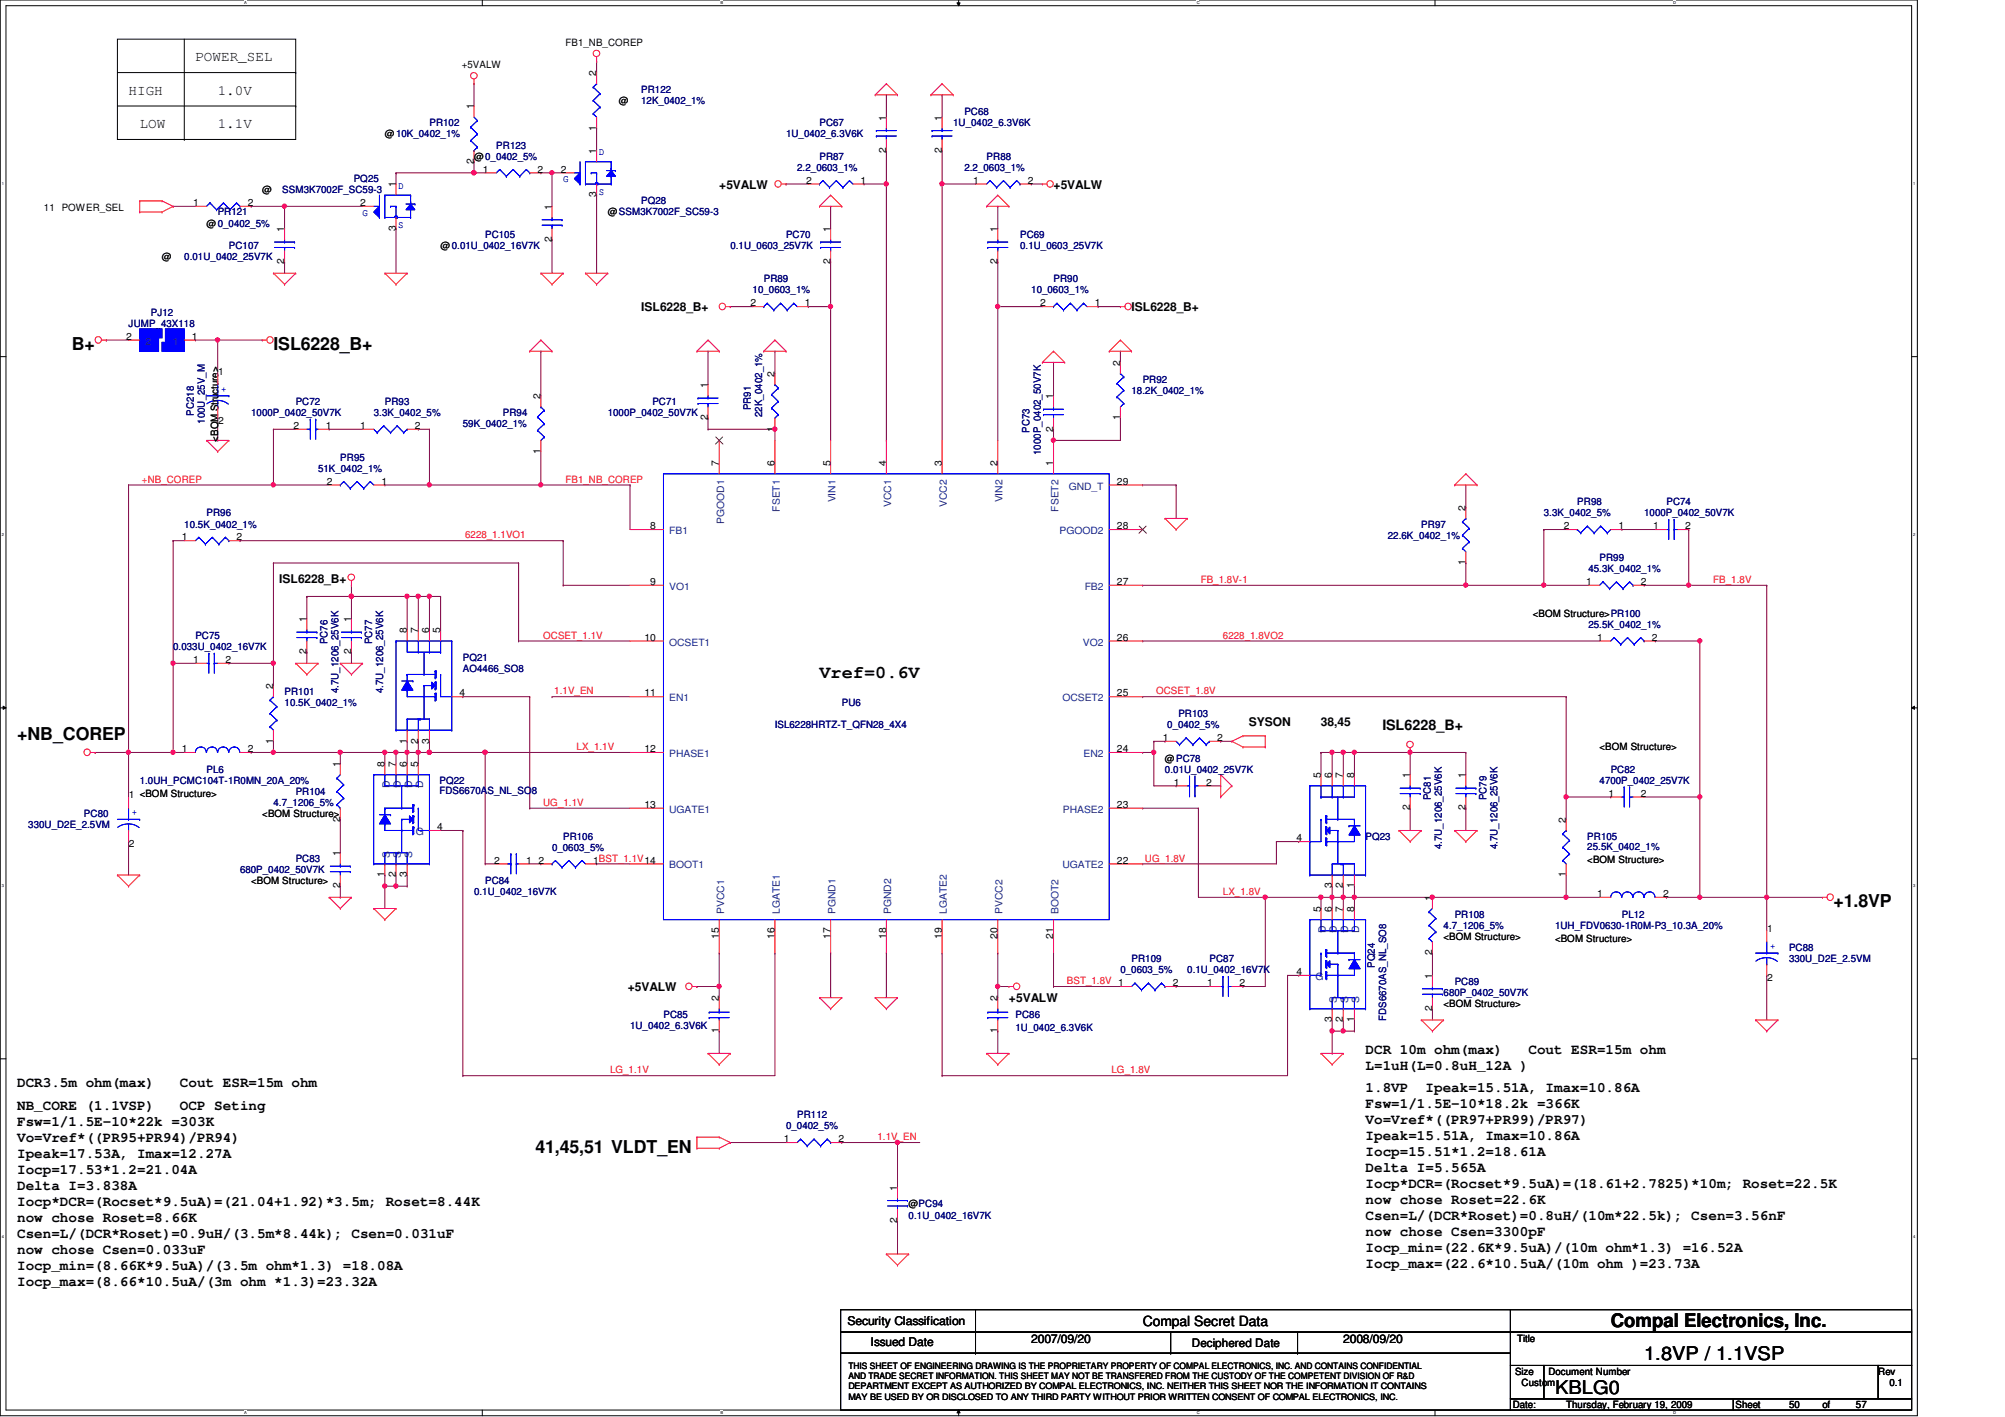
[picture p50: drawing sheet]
<svg xmlns="http://www.w3.org/2000/svg" width="297mm" height="210mm" viewBox="0 0 297 210" stroke-linecap="round" stroke-linejoin="round" font-family="sans-serif">
<defs><g id="words">
<g font-size="2.8">
<text x="238.6" y="196.6">Compal Electronics, Inc.</text>
<text x="243.6" y="201.5">1.8VP / 1.1VSP</text>
<text x="230.4" y="206.5">KBLG0</text>
</g>
<g font-size="2.6">
<text x="10.6" y="51.8">B+</text>
<text x="40.5" y="51.8">ISL6228_B+</text>
<text x="121.4" y="100.4">Vref=0.6V</text>
<text x="2.5" y="109.6">+NB_COREP</text>
<text x="271.6" y="134.4">+1.8VP</text>
<text x="79.3" y="170.9">41,45,51 VLDT_EN</text>
</g>
<g font-size="2.1">
<text x="29" y="9.1">POWER_SEL</text>
<text x="19" y="14.1">HIGH</text>
<text x="32.3" y="14.1">1.0V</text>
<text x="20.7" y="19">LOW</text>
<text x="32.3" y="19">1.1V</text>
<text x="204.8" y="108.2">ISL6228_B+</text>
<text x="2.5" y="161.1">DCR3.5m ohm(max)</text>
<text x="26.7" y="161.1">Cout ESR=15m ohm</text>
<text x="202.3" y="161.8">1.8VP</text>
<text x="202.3" y="156.1">DCR 10m ohm(max)</text>
<text x="202.3" y="158.5">L=1uH(L=0.8uH_12A )</text>
<text x="211.2" y="161.8">Ipeak=15.51A, Imax=10.86A</text>
<text x="226.4" y="156.1">Cout ESR=15m ohm</text>
<text x="2.5" y="164.4">NB_CORE (1.1VSP)</text>
<text x="2.5" y="166.8">Fsw=1/1.5E-10*22k =303K</text>
<text x="26.7" y="164.4">OCP Seting</text>
<text x="202.3" y="164.2">Fsw=1/1.5E-10*18.2k =366K</text>
<text x="202.3" y="166.5">Vo=Vref*((PR97+PR99)/PR97)</text>
<text x="2.5" y="169.1">Vo=Vref*((PR95+PR94)/PR94)</text>
<text x="2.5" y="171.5">Ipeak=17.53A, Imax=12.27A</text>
<text x="2.5" y="173.9">Iocp=17.53*1.2=21.04A</text>
<text x="202.3" y="168.9">Ipeak=15.51A, Imax=10.86A</text>
<text x="202.3" y="171.3">Iocp=15.51*1.2=18.61A</text>
<text x="202.3" y="173.7">Delta I=5.565A</text>
<text x="2.5" y="176.2">Delta I=3.838A</text>
<text x="2.5" y="178.6">Iocp*DCR=(Rocset*9.5uA)=(21.04+1.92)*3.5m; Roset=8.44K</text>
<text x="202.3" y="176">Iocp*DCR=(Rocset*9.5uA)=(18.61+2.7825)*10m; Roset=22.5K</text>
<text x="202.3" y="178.4">now chose Roset=22.6K</text>
<text x="2.5" y="181">now chose Roset=8.66K</text>
<text x="2.5" y="183.3">Csen=L/(DCR*Roset)=0.9uH/(3.5m*8.44k); Csen=0.031uF</text>
<text x="2.5" y="185.7">now chose Csen=0.033uF</text>
<text x="202.3" y="180.8">Csen=L/(DCR*Roset)=0.8uH/(10m*22.5k); Csen=3.56nF</text>
<text x="202.3" y="183.1">now chose Csen=3300pF</text>
<text x="202.3" y="185.5">Iocp_min=(22.6K*9.5uA)/(10m ohm*1.3) =16.52A</text>
<text x="2.5" y="188.1">Iocp_min=(8.66K*9.5uA)/(3.5m ohm*1.3) =18.08A</text>
<text x="2.5" y="190.5">Iocp_max=(8.66*10.5uA/(3m ohm *1.3)=23.32A</text>
<text x="202.3" y="187.9">Iocp_max=(22.6*10.5uA/(10m ohm )=23.73A</text>
<text x="169.3" y="196.4">Compal Secret Data</text>
</g>
<g font-size="1.8">
<text x="106.5" y="27.9">+5VALW</text>
<text x="156.1" y="27.9">+5VALW</text>
<text x="95" y="46.1">ISL6228_B+</text>
<text x="167.6" y="46.1">ISL6228_B+</text>
<text x="41.4" y="86.4">ISL6228_B+</text>
<text x="185" y="107.5">SYSON</text>
<text x="195.7" y="107.5">38,45</text>
<text x="93" y="146.8">+5VALW</text>
<text x="149.5" y="148.5">+5VALW</text>
<text x="125.6" y="196.3">Security Classification</text>
<text x="129" y="199.4">Issued Date</text>
<text x="152.8" y="198.9">2007/09/20</text>
<text x="199" y="198.9">2008/09/20</text>
</g>
<text font-size="1.7" x="176.6" y="199.6">Deciphered Date</text>
<g font-size="1.5">
<text x="68.4" y="10.1">+5VALW</text>
<text x="83.8" y="6.8">FB1_NB_COREP</text>
<text x="88.3" y="11.3" transform="rotate(-90 88.3 11.3)">2</text>
<text x="70.2" y="16.2" transform="rotate(-90 70.2 16.2)">1</text>
<text x="91.7" y="15.4">@</text>
<text x="131.3" y="17.9" transform="rotate(-90 131.3 17.9)">1</text>
<text x="139.5" y="17.9" transform="rotate(-90 139.5 17.9)">1</text>
<text x="57" y="20.4">@10K_0402_1%</text>
<text x="70.2" y="23.7">@0_0402_5%</text>
<text x="88.3" y="22.8" transform="rotate(-90 88.3 22.8)">1</text>
<text x="88.3" y="19.3" transform="rotate(-90 88.3 19.3)">1</text>
<text x="131.3" y="22.6" transform="rotate(-90 131.3 22.6)">2</text>
<text x="139.5" y="22.6" transform="rotate(-90 139.5 22.6)">2</text>
<text x="38.9" y="28.6">@</text>
<text x="58.6" y="27.8" transform="rotate(-90 58.6 27.8)">1</text>
<text x="70.2" y="24.3" transform="rotate(-90 70.2 24.3)">2</text>
<text x="71.5" y="25.6">1</text>
<text x="79.6" y="25.6">2</text>
<text x="83.1" y="25.6">2</text>
<text x="88.3" y="29.3" transform="rotate(-90 88.3 29.3)">3</text>
<text x="119.4" y="27.2">2</text>
<text x="127.5" y="27.2">1</text>
<text x="144.2" y="27.2">1</text>
<text x="152.3" y="27.2">2</text>
<text x="6.5" y="31.2">11 POWER_SEL</text>
<text x="28.6" y="30.5">1</text>
<text x="30.6" y="33.6">@0_0402_5%</text>
<text x="36.7" y="30.5">2</text>
<text x="42.1" y="34.4" transform="rotate(-90 42.1 34.4)">1</text>
<text x="53.4" y="30.5">2</text>
<text x="58.6" y="34.2" transform="rotate(-90 58.6 34.2)">3</text>
<text x="81.7" y="35.9" transform="rotate(-90 81.7 35.9)">2</text>
<text x="81.7" y="31.1" transform="rotate(-90 81.7 31.1)">1</text>
<text x="90" y="31.9">@SSM3K7002F_SC59-3</text>
<text x="123" y="34.4" transform="rotate(-90 123 34.4)">1</text>
<text x="147.8" y="34.4" transform="rotate(-90 147.8 34.4)">1</text>
<text x="24" y="38.5">@</text>
<text x="42.1" y="39.2" transform="rotate(-90 42.1 39.2)">2</text>
<text x="65.3" y="36.9">@0.01U_0402_16V7K</text>
<text x="123" y="39.2" transform="rotate(-90 123 39.2)">2</text>
<text x="147.8" y="39.2" transform="rotate(-90 147.8 39.2)">2</text>
<text x="111.2" y="45.4">2</text>
<text x="119.2" y="45.4">1</text>
<text x="154.1" y="45.4">2</text>
<text x="162.2" y="45.4">1</text>
<text x="18.7" y="50.3">2</text>
<text x="28.4" y="50.3">1</text>
<text x="32.3" y="55.5">1</text>
<text x="80.1" y="59.1" transform="rotate(-90 80.1 59.1)">2</text>
<text x="104.9" y="57.5" transform="rotate(-90 104.9 57.5)">1</text>
<text x="114.8" y="55.8" transform="rotate(-90 114.8 55.8)">2</text>
<text x="156" y="59.1" transform="rotate(-90 156 59.1)">1</text>
<text x="165.9" y="54.2" transform="rotate(-90 165.9 54.2)">2</text>
<text x="32.3" y="62.8">2</text>
<text x="32.3" y="65.4" transform="rotate(-90 32.3 65.4)">&lt;BOM Structure&gt;</text>
<text x="43.5" y="63.5">2</text>
<text x="48.3" y="63.5">1</text>
<text x="53.4" y="63.5">1</text>
<text x="61.5" y="63.5">2</text>
<text x="104.9" y="62.3" transform="rotate(-90 104.9 62.3)">2</text>
<text x="114.8" y="63.9" transform="rotate(-90 114.8 63.9)">1</text>
<text x="156" y="63.9" transform="rotate(-90 156 63.9)">2</text>
<text x="165.9" y="62.3" transform="rotate(-90 165.9 62.3)">1</text>
<text x="48.4" y="71.8">2</text>
<text x="56.5" y="71.8">1</text>
<text x="80.1" y="67.2" transform="rotate(-90 80.1 67.2)">1</text>
<text x="106.5" y="69" transform="rotate(-90 106.5 69)">7</text>
<text x="114.8" y="69" transform="rotate(-90 114.8 69)">6</text>
<text x="123" y="69" transform="rotate(-90 123 69)">5</text>
<text x="131.3" y="69" transform="rotate(-90 131.3 69)">4</text>
<text x="139.5" y="69" transform="rotate(-90 139.5 69)">3</text>
<text x="147.8" y="69" transform="rotate(-90 147.8 69)">2</text>
<text x="156" y="69" transform="rotate(-90 156 69)">1</text>
<text x="165.5" y="71.8">29</text>
<text x="217.1" y="75.6" transform="rotate(-90 217.1 75.6)">2</text>
<text x="27" y="80.1">1</text>
<text x="35" y="80.1">2</text>
<text x="96.3" y="78.4">8</text>
<text x="165.5" y="78.4">28</text>
<text x="217.1" y="83.7" transform="rotate(-90 217.1 83.7)">1</text>
<text x="231.7" y="78.4">2</text>
<text x="239.8" y="78.4">1</text>
<text x="244.9" y="78.4">1</text>
<text x="249.7" y="78.4">2</text>
<text x="96.3" y="86.7">9</text>
<text x="165.5" y="86.7">27</text>
<text x="235" y="86.7">1</text>
<text x="243.1" y="86.7">2</text>
<text x="45.4" y="92.2" transform="rotate(-90 45.4 92.2)">1</text>
<text x="52" y="92.2" transform="rotate(-90 52 92.2)">1</text>
<text x="60.3" y="93.8" transform="rotate(-90 60.3 93.8)">8</text>
<text x="61.9" y="93.8" transform="rotate(-90 61.9 93.8)">7</text>
<text x="63.6" y="93.8" transform="rotate(-90 63.6 93.8)">6</text>
<text x="65.2" y="93.8" transform="rotate(-90 65.2 93.8)">5</text>
<text x="95.5" y="94.9">10</text>
<text x="165.5" y="94.9">26</text>
<text x="227.1" y="91.4">&lt;BOM Structure&gt;PR100</text>
<text x="236.6" y="94.9">1</text>
<text x="244.7" y="94.9">2</text>
<text x="28.6" y="98.2">1</text>
<text x="33.4" y="98.2">2</text>
<text x="45.4" y="96.9" transform="rotate(-90 45.4 96.9)">2</text>
<text x="52" y="96.9" transform="rotate(-90 52 96.9)">2</text>
<text x="40.5" y="102.1" transform="rotate(-90 40.5 102.1)">2</text>
<text x="68.1" y="103.2">4</text>
<text x="95.5" y="103.2">11</text>
<text x="165.5" y="103.2">25</text>
<text x="27" y="111.4">1</text>
<text x="36.7" y="111.4">2</text>
<text x="40.5" y="110.2" transform="rotate(-90 40.5 110.2)">1</text>
<text x="50.4" y="113.6" transform="rotate(-90 50.4 113.6)">1</text>
<text x="57" y="113.6" transform="rotate(-90 57 113.6)">8</text>
<text x="58.6" y="113.6" transform="rotate(-90 58.6 113.6)">7</text>
<text x="60.3" y="113.6" transform="rotate(-90 60.3 113.6)">6</text>
<text x="60.3" y="110.2" transform="rotate(-90 60.3 110.2)">1</text>
<text x="61.9" y="113.6" transform="rotate(-90 61.9 113.6)">5</text>
<text x="61.9" y="110.2" transform="rotate(-90 61.9 110.2)">2</text>
<text x="63.6" y="110.2" transform="rotate(-90 63.6 110.2)">3</text>
<text x="95.5" y="111.4">12</text>
<text x="165.5" y="111.4">24</text>
<text x="172.3" y="109.8">1</text>
<text x="172.6" y="112.8">@PC78</text>
<text x="180.3" y="109.8">2</text>
<text x="237" y="111.2">&lt;BOM Structure&gt;</text>
<text x="19.1" y="118.2">1 &lt;BOM Structure&gt;</text>
<text x="95.5" y="119.7">13</text>
<text x="165.5" y="119.7">23</text>
<text x="173.9" y="116.4">1</text>
<text x="178.7" y="116.4">2</text>
<text x="195.7" y="115.3" transform="rotate(-90 195.7 115.3)">5</text>
<text x="197.3" y="115.3" transform="rotate(-90 197.3 115.3)">6</text>
<text x="199" y="115.3" transform="rotate(-90 199 115.3)">7</text>
<text x="200.6" y="115.3" transform="rotate(-90 200.6 115.3)">8</text>
<text x="208.9" y="115.3" transform="rotate(-90 208.9 115.3)">1</text>
<text x="217.1" y="115.3" transform="rotate(-90 217.1 115.3)">1</text>
<text x="238.3" y="118">1</text>
<text x="243.1" y="118">2</text>
<text x="19.1" y="125.5">2</text>
<text x="38.9" y="121.1">&lt;BOM Structure&gt;</text>
<text x="50.4" y="121.7" transform="rotate(-90 50.4 121.7)">2</text>
<text x="64.8" y="123">4</text>
<text x="192.1" y="124.6">4</text>
<text x="208.9" y="120.1" transform="rotate(-90 208.9 120.1)">2</text>
<text x="217.1" y="120.1" transform="rotate(-90 217.1 120.1)">2</text>
<text x="232" y="121.9" transform="rotate(-90 232 121.9)">2</text>
<text x="37.2" y="131">&lt;BOM Structure&gt;</text>
<text x="50.4" y="131.6" transform="rotate(-90 50.4 131.6)">2</text>
<text x="50.4" y="126.8" transform="rotate(-90 50.4 126.8)">1</text>
<text x="57" y="130" transform="rotate(-90 57 130)">1</text>
<text x="58.6" y="130" transform="rotate(-90 58.6 130)">2</text>
<text x="60.3" y="130" transform="rotate(-90 60.3 130)">3</text>
<text x="73.2" y="127.9">2</text>
<text x="78" y="127.9">1</text>
<text x="79.8" y="127.9">2</text>
<text x="87.9" y="127.9">1BST_1.1V14</text>
<text x="165.5" y="127.9">22</text>
<text x="197.3" y="131.6" transform="rotate(-90 197.3 131.6)">3</text>
<text x="199" y="131.6" transform="rotate(-90 199 131.6)">2</text>
<text x="200.6" y="131.6" transform="rotate(-90 200.6 131.6)">1</text>
<text x="232" y="130" transform="rotate(-90 232 130)">1</text>
<text x="235.2" y="127.8">&lt;BOM Structure&gt;</text>
<text x="195.7" y="135.1" transform="rotate(-90 195.7 135.1)">5</text>
<text x="197.3" y="135.1" transform="rotate(-90 197.3 135.1)">6</text>
<text x="199" y="135.1" transform="rotate(-90 199 135.1)">7</text>
<text x="200.6" y="135.1" transform="rotate(-90 200.6 135.1)">8</text>
<text x="212.2" y="133.4" transform="rotate(-90 212.2 133.4)">1</text>
<text x="236.6" y="132.9">1</text>
<text x="246.4" y="132.9">2</text>
<text x="106.5" y="139.1" transform="rotate(-90 106.5 139.1)">15</text>
<text x="114.8" y="139.1" transform="rotate(-90 114.8 139.1)">16</text>
<text x="123" y="139.1" transform="rotate(-90 123 139.1)">17</text>
<text x="131.3" y="139.1" transform="rotate(-90 131.3 139.1)">18</text>
<text x="139.5" y="139.1" transform="rotate(-90 139.5 139.1)">19</text>
<text x="147.8" y="139.1" transform="rotate(-90 147.8 139.1)">20</text>
<text x="156" y="139.1" transform="rotate(-90 156 139.1)">21</text>
<text x="212.2" y="141.5" transform="rotate(-90 212.2 141.5)">2</text>
<text x="213.9" y="139.2">&lt;BOM Structure&gt;</text>
<text x="230.4" y="139.6">&lt;BOM Structure&gt;</text>
<text x="261.8" y="138">1</text>
<text x="106.5" y="148.3" transform="rotate(-90 106.5 148.3)">2</text>
<text x="147.8" y="148.3" transform="rotate(-90 147.8 148.3)">2</text>
<text x="173.7" y="146.1">2</text>
<text x="178.9" y="146.1">1</text>
<text x="183.6" y="146.1">2</text>
<text x="192.1" y="144.4">4</text>
<text x="212.2" y="149.8" transform="rotate(-90 212.2 149.8)">2</text>
<text x="212.2" y="145" transform="rotate(-90 212.2 145)">1</text>
<text x="213.9" y="149.1">&lt;BOM Structure&gt;</text>
<text x="261.8" y="145.3">2</text>
<text x="106.5" y="153.1" transform="rotate(-90 106.5 153.1)">1</text>
<text x="147.8" y="153.1" transform="rotate(-90 147.8 153.1)">1</text>
<text x="197.3" y="151.4" transform="rotate(-90 197.3 151.4)">3</text>
<text x="199" y="151.4" transform="rotate(-90 199 151.4)">2</text>
<text x="200.6" y="151.4" transform="rotate(-90 200.6 151.4)">1</text>
<text x="116.1" y="169.2">1</text>
<text x="124.2" y="169.2">2</text>
<text x="132.9" y="176.4" transform="rotate(-90 132.9 176.4)">1</text>
<text x="134.6" y="178.9">@PC94</text>
<text x="132.9" y="181.1" transform="rotate(-90 132.9 181.1)">2</text>
<text x="224.4" y="203.6">Size</text>
<text x="224.7" y="198.8">Title</text>
<text x="229.4" y="203.6">Document Number</text>
<text x="278.3" y="203.6">Rev</text>
<text x="224.1" y="208.6">Date:</text>
<text x="225.4" y="205.3">Custom</text>
<text x="232" y="208.6">Thursday, February 19, 2009</text>
<text x="257.1" y="208.6">Sheet</text>
<text x="265" y="208.6">50</text>
<text x="270" y="208.6">of</text>
<text x="275" y="208.6">57</text>
<text x="279.9" y="205.3">0.1</text>
</g>
<g font-size="1.5" fill="#000080">
<text x="95" y="13.8">PR122</text>
<text x="95" y="15.4">12K_0402_1%</text>
<text x="142.9" y="17.1">PC68</text>
<text x="63.6" y="18.7">PR102</text>
<text x="73.5" y="22">PR123</text>
<text x="116.5" y="20.4">1U_0402_6.3V6K</text>
<text x="121.4" y="18.7">PC67</text>
<text x="121.4" y="23.7">PR87</text>
<text x="141.2" y="18.7">1U_0402_6.3V6K</text>
<text x="146.2" y="23.7">PR88</text>
<text x="41.8" y="28.6">SSM3K7002F_SC59-3</text>
<text x="52.4" y="27">PQ25</text>
<text x="118.1" y="25.3">2.2_0603_1%</text>
<text x="142.9" y="25.3">2.2_0603_1%</text>
<text x="32.3" y="31.9">PR121</text>
<text x="71.9" y="35.2">PC105</text>
<text x="95" y="30.3">PQ28</text>
<text x="116.5" y="35.2">PC70</text>
<text x="151.1" y="35.2">PC69</text>
<text x="27.3" y="38.5">0.01U_0402_25V7K</text>
<text x="33.9" y="36.9">PC107</text>
<text x="108.2" y="36.9">0.1U_0603_25V7K</text>
<text x="113.2" y="41.8">PR89</text>
<text x="151.1" y="36.9">0.1U_0603_25V7K</text>
<text x="156.1" y="41.8">PR90</text>
<text x="22.3" y="46.8">PJ12</text>
<text x="111.5" y="43.5">10_0603_1%</text>
<text x="152.8" y="43.5">10_0603_1%</text>
<text x="19" y="48.4">JUMP_43X118</text>
<text x="43.8" y="60">PC72</text>
<text x="57" y="60">PR93</text>
<text x="96.6" y="60">PC71</text>
<text x="167.6" y="58.3">18.2K_0402_1%</text>
<text x="169.3" y="56.7">PR92</text>
<text x="28.7" y="61.6" transform="rotate(-90 28.7 61.6)">PC218</text>
<text x="30.3" y="62.8" transform="rotate(-90 30.3 62.8)">100U_25V_M</text>
<text x="37.2" y="61.6">1000P_0402_50V7K</text>
<text x="55.4" y="61.6">3.3K_0402_5%</text>
<text x="68.6" y="63.3">59K_0402_1%</text>
<text x="74.5" y="61.6">PR94</text>
<text x="90" y="61.6">1000P_0402_50V7K</text>
<text x="111.2" y="60.8" transform="rotate(-90 111.2 60.8)">PR91</text>
<text x="112.9" y="61.8" transform="rotate(-90 112.9 61.8)">22K_0402_1%</text>
<text x="152.5" y="64.1" transform="rotate(-90 152.5 64.1)">PC73</text>
<text x="47.1" y="69.9">51K_0402_1%</text>
<text x="50.4" y="68.2">PR95</text>
<text x="154.2" y="67.4" transform="rotate(-90 154.2 67.4)">1000P_0402_50V7K</text>
<text x="30.6" y="76.5">PR96</text>
<text x="228.7" y="76.5">3.3K_0402_5%</text>
<text x="233.7" y="74.8">PR98</text>
<text x="243.6" y="76.5">1000P_0402_50V7K</text>
<text x="246.9" y="74.8">PC74</text>
<text x="27.3" y="78.1">10.5K_0402_1%</text>
<text x="205.6" y="79.8">22.6K_0402_1%</text>
<text x="210.6" y="78.1">PR97</text>
<text x="237" y="83.1">PR99</text>
<text x="235.3" y="84.8">45.3K_0402_1%</text>
<text x="29" y="94.7">PC75</text>
<text x="48.5" y="95.5" transform="rotate(-90 48.5 95.5)">PC76</text>
<text x="55.1" y="95.5" transform="rotate(-90 55.1 95.5)">PC77</text>
<text x="235.3" y="93">25.5K_0402_1%</text>
<text x="25.7" y="96.3">0.033U_0402_16V7K</text>
<text x="68.6" y="98">PQ21</text>
<text x="68.6" y="99.6">AO4466_SO8</text>
<text x="42.2" y="102.9">PR101</text>
<text x="42.2" y="104.6">10.5K_0402_1%</text>
<text x="50.2" y="102.7" transform="rotate(-90 50.2 102.7)">4.7U_1206_25V6K</text>
<text x="56.8" y="102.7" transform="rotate(-90 56.8 102.7)">4.7U_1206_25V6K</text>
<text x="114.8" y="107.9">ISL6228HRTZ-T_QFN28_4X4</text>
<text x="124.7" y="104.6">PU6</text>
<text x="172.9" y="107.9">0_0402_5%</text>
<text x="174.6" y="106.2">PR103</text>
<text x="20.7" y="116.1">1.0UH_PCMC104T-1R0MN_20A_20%</text>
<text x="30.6" y="114.5">PL6</text>
<text x="40.5" y="119.4">4.7_1206_5%</text>
<text x="43.8" y="117.8">PR104</text>
<text x="65.1" y="116.1">PQ22</text>
<text x="65.1" y="117.6">FDS6670AS_NL_SO8</text>
<text x="172.6" y="114.5">0.01U_0402_25V7K</text>
<text x="212" y="118.6" transform="rotate(-90 212 118.6)">PC81</text>
<text x="220.2" y="118.6" transform="rotate(-90 220.2 118.6)">PC79</text>
<text x="237" y="116.1">4700P_0402_25V7K</text>
<text x="238.6" y="114.5">PC82</text>
<text x="4.2" y="122.7">330U_D2E_2.5VM</text>
<text x="12.4" y="121.1">PC80</text>
<text x="83.4" y="124.4">PR106</text>
<text x="202.3" y="124.4">PQ23</text>
<text x="213.6" y="125.8" transform="rotate(-90 213.6 125.8)">4.7U_1206_25V6K</text>
<text x="221.9" y="125.8" transform="rotate(-90 221.9 125.8)">4.7U_1206_25V6K</text>
<text x="235.2" y="124.4">PR105</text>
<text x="235.2" y="125.9">25.5K_0402_1%</text>
<text x="35.6" y="129.3">680P_0402_50V7K</text>
<text x="43.8" y="127.7">PC83</text>
<text x="71.9" y="131">PC84</text>
<text x="81.8" y="126">0_0603_5%</text>
<text x="70.2" y="132.6">0.1U_0402_16V7K</text>
<text x="213.9" y="137.6">4.7_1206_5%</text>
<text x="215.5" y="135.9">PR108</text>
<text x="230.4" y="137.6">1UH_FDV0630-1R0M-P3_10.3A_20%</text>
<text x="240.3" y="135.9">PL12</text>
<text x="167.6" y="142.5">PR109</text>
<text x="179.2" y="142.5">PC87</text>
<text x="203.7" y="143.3" transform="rotate(-90 203.7 143.3)">PQ24</text>
<text x="265" y="140.9">PC88</text>
<text x="265" y="142.5">330U_D2E_2.5VM</text>
<text x="166" y="144.2">0_0603_5%</text>
<text x="175.9" y="144.2">0.1U_0402_16V7K</text>
<text x="213.9" y="147.5">680P_0402_50V7K</text>
<text x="215.5" y="145.8">PC89</text>
<text x="93.3" y="152.4">1U_0402_6.3V6K</text>
<text x="98.3" y="150.8">PC85</text>
<text x="150.4" y="150.8">PC86</text>
<text x="150.4" y="152.8">1U_0402_6.3V6K</text>
<text x="205.4" y="151.3" transform="rotate(-90 205.4 151.3)">FDS6670AS_NL_SO8</text>
<text x="116.5" y="167.3">0_0402_5%</text>
<text x="118.1" y="165.7">PR112</text>
<text x="134.6" y="180.5">0.1U_0402_16V7K</text>
</g>
<g font-size="1.5" fill="#00f">
<text x="88.7" y="23">D</text>
<text x="59" y="28">D</text>
<text x="83.4" y="27">G</text>
<text x="88.7" y="28.8">S</text>
<text x="53.7" y="32">G</text>
<text x="59" y="33.8">S</text>
<text x="32.8" y="58">+</text>
<text x="19.6" y="120.8">+</text>
<text x="262.3" y="140.6">+</text>
</g>
<g font-size="1.5" fill="#004080">
<text x="21.5" y="51.1">2</text>
<text x="25.6" y="51.1">1</text>
<text x="107.3" y="77.6" transform="rotate(-90 107.3 77.6)">PGOOD1</text>
<text x="115.5" y="75.8" transform="rotate(-90 115.5 75.8)">FSET1</text>
<text x="123.8" y="74.4" transform="rotate(-90 123.8 74.4)">VIN1</text>
<text x="132" y="75.1" transform="rotate(-90 132 75.1)">VCC1</text>
<text x="140.3" y="75.1" transform="rotate(-90 140.3 75.1)">VCC2</text>
<text x="148.5" y="74.4" transform="rotate(-90 148.5 74.4)">VIN2</text>
<text x="156.8" y="75.8" transform="rotate(-90 156.8 75.8)">FSET2</text>
<text x="158.3" y="72.5">GND_T</text>
<text x="99.1" y="79.1">FB1</text>
<text x="157" y="79.1">PGOOD2</text>
<text x="99.1" y="87.4">VO1</text>
<text x="160.7" y="87.4">FB2</text>
<text x="99.1" y="95.6">OCSET1</text>
<text x="160.4" y="95.6">VO2</text>
<text x="99.1" y="103.9">EN1</text>
<text x="157.4" y="103.9">OCSET2</text>
<text x="99.1" y="112.1">PHASE1</text>
<text x="160.5" y="112.1">EN2</text>
<text x="57.7" y="116.7" transform="rotate(-90 57.7 116.7)">D</text>
<text x="59.4" y="116.7" transform="rotate(-90 59.4 116.7)">D</text>
<text x="61" y="116.7" transform="rotate(-90 61 116.7)">D</text>
<text x="62.7" y="116.7" transform="rotate(-90 62.7 116.7)">D</text>
<text x="61.6" y="123.7">G</text>
<text x="99.1" y="120.4">UGATE1</text>
<text x="157.5" y="120.4">PHASE2</text>
<text x="57.7" y="127.1" transform="rotate(-90 57.7 127.1)">S</text>
<text x="59.4" y="127.1" transform="rotate(-90 59.4 127.1)">S</text>
<text x="61" y="127.1" transform="rotate(-90 61 127.1)">S</text>
<text x="99.1" y="128.7">BOOT1</text>
<text x="157.4" y="128.7">UGATE2</text>
<text x="107.3" y="135.4" transform="rotate(-90 107.3 135.4)">PVCC1</text>
<text x="115.5" y="135.4" transform="rotate(-90 115.5 135.4)">LGATE1</text>
<text x="123.8" y="135.4" transform="rotate(-90 123.8 135.4)">PGND1</text>
<text x="132" y="135.4" transform="rotate(-90 132 135.4)">PGND2</text>
<text x="140.3" y="135.4" transform="rotate(-90 140.3 135.4)">LGATE2</text>
<text x="148.5" y="135.4" transform="rotate(-90 148.5 135.4)">PVCC2</text>
<text x="156.8" y="135.4" transform="rotate(-90 156.8 135.4)">BOOT2</text>
<text x="196.4" y="138.2" transform="rotate(-90 196.4 138.2)">D</text>
<text x="198.1" y="138.2" transform="rotate(-90 198.1 138.2)">D</text>
<text x="199.7" y="138.2" transform="rotate(-90 199.7 138.2)">D</text>
<text x="201.4" y="138.2" transform="rotate(-90 201.4 138.2)">D</text>
<text x="194.9" y="145.2">G</text>
<text x="198.1" y="148.6" transform="rotate(-90 198.1 148.6)">S</text>
<text x="199.7" y="148.6" transform="rotate(-90 199.7 148.6)">S</text>
<text x="201.4" y="148.6" transform="rotate(-90 201.4 148.6)">S</text>
</g>
<g font-size="1.5" fill="#f00">
<text x="21" y="71.5">+NB_COREP</text>
<text x="83.8" y="71.5">FB1_NB_COREP</text>
<text x="68.9" y="79.8">6228_1.1VO1</text>
<text x="177.9" y="86.4">FB_1.8V-1</text>
<text x="253.8" y="86.4">FB_1.8V</text>
<text x="80.5" y="94.6">OCSET_1.1V</text>
<text x="181.2" y="94.6">6228_1.8VO2</text>
<text x="82.1" y="102.9">1.1V_EN</text>
<text x="171.3" y="102.9">OCSET_1.8V</text>
<text x="85.4" y="111.1">LX_1.1V</text>
<text x="80.5" y="119.4">UG_1.1V</text>
<text x="169.6" y="127.6">UG_1.8V</text>
<text x="181.2" y="132.6">LX_1.8V</text>
<text x="158.1" y="145.8">BST_1.8V 1</text>
<text x="90.4" y="159">LG_1.1V</text>
<text x="164.7" y="159">LG_1.8V</text>
<text x="130" y="168.9">1.1V_EN</text>
</g>
<g font-size="1.3">
<text x="125.7" y="202.8">THIS SHEET OF ENGINEERING DRAWING IS THE PROPRIETARY PROPERTY OF COMPAL ELECTRONICS, INC. AND CONTAINS CONFIDENTIAL</text>
<text x="125.7" y="204.3">AND TRADE SECRET INFORMATION. THIS SHEET MAY NOT BE TRANSFERED FROM THE CUSTODY OF THE COMPETENT DIVISION OF R&amp;D</text>
<text x="125.7" y="205.8">DEPARTMENT EXCEPT AS AUTHORIZED BY COMPAL ELECTRONICS, INC. NEITHER THIS SHEET NOR THE INFORMATION IT CONTAINS</text>
<text x="125.7" y="207.3">MAY BE USED BY OR DISCLOSED TO ANY THIRD PARTY WITHOUT PRIOR WRITTEN CONSENT OF COMPAL ELECTRONICS, INC.</text>
</g>
<g font-size=".6">
<text x="36.1" y=".6">A</text>
<text x="106.7" y=".6">B</text>
<text x="177.3" y=".6">C</text>
<text x="247.9" y=".6">D</text>
<text x=".3" y="27.4">1</text>
<text x="283.4" y="27.4">1</text>
<text x=".3" y="79.4">2</text>
<text x="283.4" y="79.4">2</text>
<text x=".3" y="131.4">3</text>
<text x="283.4" y="131.4">3</text>
<text x=".3" y="183.4">4</text>
<text x="283.4" y="183.4">4</text>
<text x="36.1" y="209.5">A</text>
<text x="106.7" y="209.5">B</text>
<text x="177.3" y="209.5">C</text>
<text x="247.9" y="209.5">D</text>
</g>
</g></defs>
<path d="M0 0h284.1v209.7h-284.1zM.9 .8h282.3v208.1h-282.3z" fill="none" stroke="#000" stroke-width=".15"/>
<g fill="#fff">
<path d="M36.1 .1h.4v.7h-.4z"/>
<path d="M36.1 209h.4v.6h-.4z"/>
</g>
<path d="M71.5 0v.8M71.5 208.9v.8" fill="none" stroke="#000" stroke-width=".15"/>
<g fill="#fff">
<path d="M106.7 .1h.4v.7h-.4z"/>
<path d="M106.7 209h.4v.6h-.4z"/>
</g>
<path d="M141.8 .4h.4l-.2 .4zM142 0v.8M142 208.9l.2 .4h-.4zM142 208.9v.8" fill="none" stroke="#000" stroke-width=".15"/>
<path d="M141.8 .4h.4l-.2 .4zM142 208.9l.2 .4h-.4z" fill="#000"/>
<g fill="#fff">
<path d="M177.3 .1h.4v.7h-.4z"/>
<path d="M177.3 209h.4v.6h-.4z"/>
</g>
<path d="M212.6 0v.8M212.6 208.9v.8" fill="none" stroke="#000" stroke-width=".15"/>
<g fill="#fff">
<path d="M247.9 .1h.3v.7h-.3z"/>
<path d="M247.9 209h.3v.6h-.3z"/>
<path d="M.3 26.8h.2v.7h-.2z"/>
<path d="M283.4 26.8h.3v.7h-.3z"/>
<path d="M.3 78.8h.2v.7h-.2z"/>
<path d="M283.4 78.8h.3v.7h-.3z"/>
</g>
<path d="M0 52.8h.9M283.2 52.8h.9" fill="none" stroke="#000" stroke-width=".15"/>
<g fill="#fff">
<path d="M.3 130.9h.2v.6h-.2z"/>
<path d="M283.4 130.9h.3v.6h-.3z"/>
</g>
<path d="M0 104.9h.9M.5 104.6l.4 .3-.4 .2zM283.2 104.9l.4-.3v.5zM283.2 104.9h.9" fill="none" stroke="#000" stroke-width=".15"/>
<path d="M.5 104.6l.4 .3-.4 .2zM283.2 104.9l.4-.3v.5z" fill="#000"/>
<g fill="#fff">
<path d="M.3 182.8h.2v.7h-.2z"/>
<path d="M283.4 182.8h.3v.7h-.3z"/>
</g>
<path d="M0 156.8h.9M283.2 156.8h.9" fill="none" stroke="#000" stroke-width=".15"/>
<path d="M15.7 50.4h.1M15.7 50.4h3.3M232 132.9h.1M232 132.9h5" fill="none" stroke="#800040" stroke-width=".15"/>
<circle cx="232" cy="132.9" r=".32" fill="#f0f"/>
<circle cx="232" cy="132.9" r=".32" fill="none" stroke="#f0f" stroke-width=".15"/>
<path d="M25.7 98.3h.1M25.7 98.3h3.3M25.7 98.3v13.2" fill="none" stroke="#800040" stroke-width=".15"/>
<circle cx="25.6" cy="111.4" r=".32" fill="#f0f"/>
<circle cx="25.6" cy="111.4" r=".32" fill="none" stroke="#f0f" stroke-width=".15"/>
<circle cx="25.6" cy="98.2" r=".32" fill="#f0f"/>
<circle cx="25.6" cy="98.2" r=".32" fill="none" stroke="#f0f" stroke-width=".15"/>
<path d="M37.2 111.5h.1M40.5 109.8h.1M40.5 109.8v1.7h-3.3" fill="none" stroke="#800040" stroke-width=".15"/>
<circle cx="40.5" cy="111.4" r=".32" fill="#f0f"/>
<circle cx="40.5" cy="111.4" r=".32" fill="none" stroke="#f0f" stroke-width=".15"/>
<path d="M40.5 98.3h.1M40.5 98.3v3.3" fill="none" stroke="#800040" stroke-width=".15"/>
<circle cx="40.5" cy="98.2" r=".32" fill="#f0f"/>
<circle cx="40.5" cy="98.2" r=".32" fill="none" stroke="#f0f" stroke-width=".15"/>
<g fill="none" stroke="#800040" stroke-width=".15">
<path d="M32.3 50.4h.1M32.3 50.4h6.6M25.7 80.1h.1M25.7 80.1h1.6M25.7 80.1v18.2M35.6 80.1h.1M35.6 80.1h47.8M40.5 83.4h.1M40.5 83.4h36.3M76.8 83.4h.1M76.8 95h.1M76.8 83.4v11.6"/>
<path d="M76.8 95h16.5M83.4 80.1h.1M83.4 86.7h.1M83.4 80.1v6.6M83.4 86.7h9.9M19 111.5h.1M19 111.5h6.7M169.3 119.7h.1M169.3 119.7h8.2M177.5 119.7h.1M177.5 119.7v13.2h9.9M169.3 128h.1"/>
<path d="M169.3 128h19.8M187.4 132.9h.1M187.4 132.9v13.2h-3.3M156.1 141.2h.1M156.1 146.1h.1M156.1 146.1h9.9M156.1 141.2v4.9M174.2 146.1h.1M174.2 146.1h5M184.1 146.1h.1"/>
</g>
<circle cx="187.4" cy="132.9" r=".32" fill="#f0f"/>
<circle cx="187.4" cy="132.9" r=".32" fill="none" stroke="#f0f" stroke-width=".15"/>
<path d="M40.5 71.8h.1M40.5 71.8h8.3" fill="none" stroke="#800040" stroke-width=".15"/>
<circle cx="40.5" cy="71.8" r=".32" fill="#f0f"/>
<circle cx="40.5" cy="71.8" r=".32" fill="none" stroke="#f0f" stroke-width=".15"/>
<path d="M63.6 71.8h.1M63.6 71.8h16.5M80.1 71.8h.1M80.1 66.9v4.9" fill="none" stroke="#800040" stroke-width=".15"/>
<circle cx="80.1" cy="71.8" r=".32" fill="#f0f"/>
<circle cx="80.1" cy="71.8" r=".32" fill="none" stroke="#f0f" stroke-width=".15"/>
<circle cx="63.6" cy="71.8" r=".32" fill="#f0f"/>
<circle cx="63.6" cy="71.8" r=".32" fill="none" stroke="#f0f" stroke-width=".15"/>
<g fill="none" stroke="#800040" stroke-width=".15">
<path d="M80.1 52h.1M80.1 52v6.6M19 71.8h.1M19 71.8v39.7M40.5 63.6h.1M40.5 63.6h3.3M40.5 63.6v8.2h-21.5M48.8 63.6h.1M48.8 63.6h4.9M57 71.8h.1M62 63.6h.1M62 63.6h1.6"/>
<path d="M63.6 63.6h.1M63.6 63.6v8.2h-6.6M80.1 71.8h.1M80.1 71.8h13.2M93.3 71.8h.1M93.3 71.8v6.6M195.7 111.5h.1M195.7 111.5h1.7M195.7 111.5v3.3M197.4 111.5h.1M197.4 111.5v3.3M199 111.5h.1"/>
<path d="M199 111.5h1.7M200.7 111.5h.1M200.7 111.5v3.3M208.9 119.7h.1M208.9 111.5h.1M208.9 111.5v3.3M208.9 119.7v3.3M208.9 111.5h8.3M217.2 119.7h.1M217.2 119.7v3.3M139.6 159.3h.1M139.6 141.2h.1"/>
<path d="M139.6 141.2v18.1M190.8 144.5h.1M190.8 144.5v14.8h-51.2"/>
</g>
<circle cx="208.9" cy="111.4" r=".32" fill="#f0f"/>
<circle cx="208.9" cy="111.4" r=".32" fill="none" stroke="#f0f" stroke-width=".15"/>
<path d="M200.7 111.5h.1M200.7 111.5h8.2" fill="none" stroke="#800040" stroke-width=".15"/>
<circle cx="200.6" cy="111.4" r=".32" fill="#f0f"/>
<circle cx="200.6" cy="111.4" r=".32" fill="none" stroke="#f0f" stroke-width=".15"/>
<path d="M217.2 111.5h.1M217.2 111.5v3.3M261.7 132.9h.1M261.7 132.9v5" fill="none" stroke="#800040" stroke-width=".15"/>
<circle cx="261.7" cy="132.9" r=".32" fill="#f0f"/>
<circle cx="261.7" cy="132.9" r=".32" fill="none" stroke="#f0f" stroke-width=".15"/>
<g fill="none" stroke="#800040" stroke-width=".15">
<path d="M104.9 61.9h.1M104.9 63.6h.1M104.9 61.9v1.7M104.9 63.6h9.9M33.9 98.3h.1M40.5 83.4h.1M40.5 83.4v14.9h-6.6M81.8 103.2h.1M81.8 103.2h11.5M261.7 132.9h.1M261.7 132.9h8.3M261.7 144.5h.1"/>
<path d="M261.7 144.5v6.6"/>
</g>
<circle cx="114.8" cy="63.6" r=".32" fill="#f0f"/>
<circle cx="114.8" cy="63.6" r=".32" fill="none" stroke="#f0f" stroke-width=".15"/>
<path d="M114.8 52h.1M114.8 52v3.3M156.1 53.7h.1M156.1 53.7v4.9M166 52h.1M166 52v1.7M156.1 63.6h.1M156.1 65.2h.1M156.1 63.6v1.6M166 61.9h.1M166 61.9v3.3h-9.9" fill="none" stroke="#800040" stroke-width=".15"/>
<circle cx="156.1" cy="65.2" r=".32" fill="#f0f"/>
<circle cx="156.1" cy="65.2" r=".32" fill="none" stroke="#f0f" stroke-width=".15"/>
<path d="M104.9 52h.1M104.9 52v5M123.1 45.4h.1M123.1 45.4v19.8M114.8 63.6h.1M114.8 63.6v1.6M169.3 95h.1M169.3 95h67.7M169.3 103.2h.1M169.3 103.2h62.7" fill="none" stroke="#800040" stroke-width=".15"/>
<circle cx="123" cy="45.4" r=".32" fill="#f0f"/>
<circle cx="123" cy="45.4" r=".32" fill="none" stroke="#f0f" stroke-width=".15"/>
<path d="M123.1 30.6h.1M123.1 30.6v3.3M147.8 45.4h.1M147.8 45.4v19.8M199 111.5h.1M199 111.5v3.3" fill="none" stroke="#800040" stroke-width=".15"/>
<circle cx="199" cy="111.4" r=".32" fill="#f0f"/>
<circle cx="199" cy="111.4" r=".32" fill="none" stroke="#f0f" stroke-width=".15"/>
<path d="M147.8 30.6h.1M147.8 30.6v3.3M212.2 132.9h.1M212.2 132.9h19.8M232 132.9h.1M232 129.6v3.3" fill="none" stroke="#800040" stroke-width=".15"/>
<circle cx="212.2" cy="132.9" r=".32" fill="#f0f"/>
<circle cx="212.2" cy="132.9" r=".32" fill="none" stroke="#f0f" stroke-width=".15"/>
<path d="M251.8 95v23.1M232 118.1h.1M232 118.1v3.3M232 118.1h6.6M238.6 118.1h.1M243.6 118.1h8.2M251.8 118.1h.1" fill="none" stroke="#800040" stroke-width=".15"/>
<circle cx="251.8" cy="94.9" r=".32" fill="#f0f"/>
<circle cx="251.8" cy="94.9" r=".32" fill="none" stroke="#f0f" stroke-width=".15"/>
<circle cx="251.8" cy="118" r=".32" fill="#f0f"/>
<circle cx="251.8" cy="118" r=".32" fill="none" stroke="#f0f" stroke-width=".15"/>
<path d="M232 103.2h.1M232 103.2v14.9M246.9 132.9h.1M246.9 132.9h4.9" fill="none" stroke="#800040" stroke-width=".15"/>
<circle cx="232" cy="118" r=".32" fill="#f0f"/>
<circle cx="232" cy="118" r=".32" fill="none" stroke="#f0f" stroke-width=".15"/>
<path d="M245.2 95h.1M245.2 95h6.6M169.3 111.5h.1M169.3 111.5h1.6M180.8 109.8h.1M180.8 109.8h1.7" fill="none" stroke="#800040" stroke-width=".15"/>
<circle cx="170.9" cy="111.4" r=".32" fill="#f0f"/>
<circle cx="170.9" cy="111.4" r=".32" fill="none" stroke="#f0f" stroke-width=".15"/>
<path d="M169.3 86.7h.1M169.3 86.7h47.9M170.9 111.5h.1M170.9 111.5v4.9M170.9 109.8h1.7M172.6 109.8h.1M179.2 116.4h1.6M180.8 116.4h.1" fill="none" stroke="#800040" stroke-width=".15"/>
<circle cx="217.1" cy="86.7" r=".32" fill="#f0f"/>
<circle cx="217.1" cy="86.7" r=".32" fill="none" stroke="#f0f" stroke-width=".15"/>
<path d="M228.7 86.7h.1M228.7 86.7h6.6" fill="none" stroke="#800040" stroke-width=".15"/>
<circle cx="228.7" cy="86.7" r=".32" fill="#f0f"/>
<circle cx="228.7" cy="86.7" r=".32" fill="none" stroke="#f0f" stroke-width=".15"/>
<path d="M240.3 78.4h.1M240.3 78.4h4.9M250.2 86.7h.1M250.2 86.7h11.5" fill="none" stroke="#800040" stroke-width=".15"/>
<circle cx="250.2" cy="86.7" r=".32" fill="#f0f"/>
<circle cx="250.2" cy="86.7" r=".32" fill="none" stroke="#f0f" stroke-width=".15"/>
<g fill="none" stroke="#800040" stroke-width=".15">
<path d="M123.1 38.8h.1M123.1 38.8v6.6h-3.3M108.2 45.4h.1M108.2 45.4h3.3M119.8 45.4h.1M147.8 45.4h.1M147.8 45.4h6.6M162.7 45.4h.1M162.7 45.4h3.3M169.3 71.8h.1M169.3 71.8h4.9M174.2 71.8h.1"/>
<path d="M174.2 71.8v5M228.7 78.4h.1M228.7 78.4h3.3M228.7 78.4v8.3h-11.5M217.2 86.7h.1"/>
</g>
<circle cx="147.8" cy="45.4" r=".32" fill="#f0f"/>
<circle cx="147.8" cy="45.4" r=".32" fill="none" stroke="#f0f" stroke-width=".15"/>
<path d="M139.6 27.3h.1M139.6 27.3v37.9M147.8 38.8h.1M147.8 38.8v6.6" fill="none" stroke="#800040" stroke-width=".15"/>
<circle cx="139.5" cy="27.2" r=".32" fill="#f0f"/>
<circle cx="139.5" cy="27.2" r=".32" fill="none" stroke="#f0f" stroke-width=".15"/>
<g fill="none" stroke="#800040" stroke-width=".15">
<path d="M131.3 14.1h.1M131.3 14.1v3.3M139.6 14.1h.1M139.6 14.1v3.3M116.5 27.3h.1M116.5 27.3h3.3M139.6 27.3h.1M139.6 22.3h.1M139.6 22.3v5M139.6 27.3h4.9M152.8 27.3h.1M152.8 27.3h1.6"/>
<path d="M197.4 111.5h.1M197.4 111.5h1.6M197.4 132.9h.1M197.4 132.9h1.6"/>
</g>
<circle cx="197.3" cy="111.4" r=".32" fill="#f0f"/>
<circle cx="197.3" cy="111.4" r=".32" fill="none" stroke="#f0f" stroke-width=".15"/>
<path d="M147.8 141.2h.1M147.8 152.7h.1M147.8 146.1h.1M147.8 141.2v4.9M147.8 152.7v3.3M147.8 146.1h1.7" fill="none" stroke="#800040" stroke-width=".15"/>
<circle cx="147.8" cy="146.1" r=".32" fill="#f0f"/>
<circle cx="147.8" cy="146.1" r=".32" fill="none" stroke="#f0f" stroke-width=".15"/>
<g fill="none" stroke="#800040" stroke-width=".15">
<path d="M14.1 111.5h.1M14.1 111.5h4.9M19 111.5h.1M19 111.5v6.6M78.5 119.7h.1M78.5 119.7h14.8M19 124.7h.1M19 124.7v4.9M68.6 159.3h.1M114.8 141.2h.1M114.8 141.2v18.1h-46.2M123.1 141.2h.1"/>
<path d="M123.1 141.2v6.6M131.3 141.2h.1M131.3 141.2v6.6M147.8 146.1h.1M147.8 146.1v1.7"/>
</g>
<circle cx="19" cy="111.4" r=".32" fill="#f0f"/>
<circle cx="19" cy="111.4" r=".32" fill="none" stroke="#f0f" stroke-width=".15"/>
<path d="M45.5 88.3h.1M45.5 88.3h6.6" fill="none" stroke="#800040" stroke-width=".15"/>
<circle cx="52" cy="88.3" r=".32" fill="#f0f"/>
<circle cx="52" cy="88.3" r=".32" fill="none" stroke="#f0f" stroke-width=".15"/>
<path d="M45.5 88.3h.1M45.5 88.3v3.4M63.6 111.5h.1M63.6 111.5h8.3M71.9 111.5h.1M71.9 111.5v16.5M71.9 128h.1M71.9 128h1.6" fill="none" stroke="#800040" stroke-width=".15"/>
<circle cx="71.9" cy="111.4" r=".32" fill="#f0f"/>
<circle cx="71.9" cy="111.4" r=".32" fill="none" stroke="#f0f" stroke-width=".15"/>
<circle cx="63.6" cy="111.4" r=".32" fill="#f0f"/>
<circle cx="63.6" cy="111.4" r=".32" fill="none" stroke="#f0f" stroke-width=".15"/>
<path d="M71.9 111.5h.1M71.9 111.5h21.4" fill="none" stroke="#800040" stroke-width=".15"/>
<circle cx="71.9" cy="111.4" r=".32" fill="#f0f"/>
<circle cx="71.9" cy="111.4" r=".32" fill="none" stroke="#f0f" stroke-width=".15"/>
<path d="M88.4 128h.1M88.4 128h4.9M106.5 146.1h.1M106.5 146.1v1.7" fill="none" stroke="#800040" stroke-width=".15"/>
<circle cx="106.5" cy="146.1" r=".32" fill="#f0f"/>
<circle cx="106.5" cy="146.1" r=".32" fill="none" stroke="#f0f" stroke-width=".15"/>
<path d="M50.4 126.3h.1M50.4 121.4v4.9M200.7 132.9h.1M200.7 132.9h11.5M103.2 146.1h.1M106.5 152.7h.1M106.5 141.2h.1M106.5 141.2v4.9h-3.3M106.5 152.7v3.3M212.2 141.2h.1M212.2 141.2v3.3" fill="none" stroke="#800040" stroke-width=".15"/>
<circle cx="200.6" cy="132.9" r=".32" fill="#f0f"/>
<circle cx="200.6" cy="132.9" r=".32" fill="none" stroke="#f0f" stroke-width=".15"/>
<path d="M217.2 75.1h.1M217.2 71.8v3.3M50.4 132.9h.1M50.4 131.3v1.6M251.8 132.9h.1M251.8 132.9h9.9M212.2 149.4h.1M212.2 149.4v1.7" fill="none" stroke="#800040" stroke-width=".15"/>
<circle cx="251.8" cy="132.9" r=".32" fill="#f0f"/>
<circle cx="251.8" cy="132.9" r=".32" fill="none" stroke="#f0f" stroke-width=".15"/>
<path d="M131.3 27.3h.1M131.3 22.3v5M261.7 86.7h.1M261.7 86.7v46.2" fill="none" stroke="#800040" stroke-width=".15"/>
<circle cx="131.3" cy="27.2" r=".32" fill="#f0f"/>
<circle cx="131.3" cy="27.2" r=".32" fill="none" stroke="#f0f" stroke-width=".15"/>
<path d="M128 27.3h.1M128 27.3h3.3v37.9M131.3 65.2h.1M197.4 132.9h.1M197.4 132.9v1.7" fill="none" stroke="#800040" stroke-width=".15"/>
<circle cx="197.3" cy="132.9" r=".32" fill="#f0f"/>
<circle cx="197.3" cy="132.9" r=".32" fill="none" stroke="#f0f" stroke-width=".15"/>
<path d="M189.1 124.7h.1M189.1 124.7v3.3M195.7 132.9h.1M195.7 132.9h1.7" fill="none" stroke="#800040" stroke-width=".15"/>
<circle cx="195.7" cy="132.9" r=".32" fill="#f0f"/>
<circle cx="195.7" cy="132.9" r=".32" fill="none" stroke="#f0f" stroke-width=".15"/>
<path d="M187.4 132.9h.1M187.4 132.9h8.3v1.7M195.7 134.6h.1M197.4 131.3h.1M197.4 131.3v1.6M199 132.9h.1M199 131.3v1.6M200.7 131.3h.1M200.7 131.3v1.6" fill="none" stroke="#800040" stroke-width=".15"/>
<circle cx="199" cy="132.9" r=".32" fill="#f0f"/>
<circle cx="199" cy="132.9" r=".32" fill="none" stroke="#f0f" stroke-width=".15"/>
<g fill="none" stroke="#800040" stroke-width=".15">
<path d="M250.2 78.4h.1M250.2 78.4v8.3h-6.6M217.2 83.4h.1M217.2 83.4v3.3M243.6 86.7h.1M50.4 113.1h.1M50.4 111.5v1.6M170.9 109.8h.1M170.9 109.8v1.7M251.8 118.1v14.8M78.5 128h1.6M80.1 128h.1"/>
<path d="M199 134.6h.1M200.7 132.9h.1M200.7 132.9h-1.7v1.7M200.7 132.9v1.7M251.8 132.9h.1M190.8 144.5h1.6M192.4 144.5h.1M108.2 169.2h.1M108.2 169.2h8.3M124.7 169.2h.1M124.7 169.2h8.3M133 169.2h.1"/>
<path d="M133 169.2v6.7"/>
</g>
<circle cx="132.9" cy="169.2" r=".32" fill="#f0f"/>
<circle cx="132.9" cy="169.2" r=".32" fill="none" stroke="#f0f" stroke-width=".15"/>
<g fill="none" stroke="#800040" stroke-width=".15">
<path d="M45.5 96.6h.1M45.5 96.6v1.7M52.1 86.7h.1M52.1 86.7v1.6M63.6 88.3h.1M63.6 88.3h1.7M40.5 111.5h.1M40.5 111.5h9.9M68.6 103.2h.1M68.6 103.2h9.9M78.5 103.2h.1M78.5 103.2v16.5"/>
<path d="M57 131.3h.1M57 131.3v3.3M133 169.2h.1M133 169.2h3.3M133 180.8h.1M133 180.8v5"/>
</g>
<circle cx="57" cy="131.2" r=".32" fill="#f0f"/>
<circle cx="57" cy="131.2" r=".32" fill="none" stroke="#f0f" stroke-width=".15"/>
<path d="M63.6 88.3h.1M63.6 88.3v5M65.3 88.3h.1M65.3 88.3v5M65.3 123h3.3M68.6 123h.1M68.6 123v36.3" fill="none" stroke="#800040" stroke-width=".15"/>
<circle cx="63.6" cy="88.3" r=".32" fill="#f0f"/>
<circle cx="63.6" cy="88.3" r=".32" fill="none" stroke="#f0f" stroke-width=".15"/>
<path d="M62 88.3h.1M62 88.3h1.6M62 88.3v5" fill="none" stroke="#800040" stroke-width=".15"/>
<circle cx="61.9" cy="88.3" r=".32" fill="#f0f"/>
<circle cx="61.9" cy="88.3" r=".32" fill="none" stroke="#f0f" stroke-width=".15"/>
<path d="M60.3 88.3h.1M60.3 88.3h1.7" fill="none" stroke="#800040" stroke-width=".15"/>
<circle cx="60.3" cy="88.3" r=".32" fill="#f0f"/>
<circle cx="60.3" cy="88.3" r=".32" fill="none" stroke="#f0f" stroke-width=".15"/>
<path d="M52.1 88.3h.1M52.1 88.3h8.2M60.3 88.3h.1M60.3 88.3v5" fill="none" stroke="#800040" stroke-width=".15"/>
<circle cx="52" cy="88.3" r=".32" fill="#f0f"/>
<circle cx="52" cy="88.3" r=".32" fill="none" stroke="#f0f" stroke-width=".15"/>
<path d="M58.7 111.5h.1M58.7 111.5v1.6M60.3 111.5h.1M60.3 109.8h.1M60.3 109.8v3.3M62 111.5h.1M62 109.8h.1M62 109.8v3.3M63.6 109.8h.1M63.6 109.8v1.7" fill="none" stroke="#800040" stroke-width=".15"/>
<circle cx="58.6" cy="111.4" r=".32" fill="#f0f"/>
<circle cx="58.6" cy="111.4" r=".32" fill="none" stroke="#f0f" stroke-width=".15"/>
<path d="M52.1 96.6h.1M52.1 96.6v1.7M57 111.5h.1M57 111.5v1.6M58.7 111.5h.1M58.7 111.5h1.6M62 111.5h.1M62 111.5h1.6" fill="none" stroke="#800040" stroke-width=".15"/>
<circle cx="63.6" cy="111.4" r=".32" fill="#f0f"/>
<circle cx="63.6" cy="111.4" r=".32" fill="none" stroke="#f0f" stroke-width=".15"/>
<circle cx="61.9" cy="111.4" r=".32" fill="#f0f"/>
<circle cx="61.9" cy="111.4" r=".32" fill="none" stroke="#f0f" stroke-width=".15"/>
<path d="M60.3 111.5h.1M60.3 111.5h1.7" fill="none" stroke="#800040" stroke-width=".15"/>
<circle cx="60.3" cy="111.4" r=".32" fill="#f0f"/>
<circle cx="60.3" cy="111.4" r=".32" fill="none" stroke="#f0f" stroke-width=".15"/>
<path d="M50.4 111.5h.1M50.4 111.5h6.6" fill="none" stroke="#800040" stroke-width=".15"/>
<circle cx="50.4" cy="111.4" r=".32" fill="#f0f"/>
<circle cx="50.4" cy="111.4" r=".32" fill="none" stroke="#f0f" stroke-width=".15"/>
<path d="M57 111.5h.1M57 111.5h1.7" fill="none" stroke="#800040" stroke-width=".15"/>
<circle cx="57" cy="111.4" r=".32" fill="#f0f"/>
<circle cx="57" cy="111.4" r=".32" fill="none" stroke="#f0f" stroke-width=".15"/>
<path d="M52.1 88.3h.1M52.1 88.3v3.4M25.7 111.5h.1M25.7 111.5h1.6M57 131.3h.1M57 131.3h1.7M58.7 131.3h.1M58.7 129.6v1.7" fill="none" stroke="#800040" stroke-width=".15"/>
<circle cx="58.6" cy="131.2" r=".32" fill="#f0f"/>
<circle cx="58.6" cy="131.2" r=".32" fill="none" stroke="#f0f" stroke-width=".15"/>
<path d="M57 129.6h.1M57 129.6v1.7M58.7 131.3h.1M58.7 131.3h1.6M60.3 131.3h.1M60.3 129.6v1.7M197.4 152.7h.1M197.4 151.1v1.6M197.4 152.7h1.6M199 152.7h.1M199 151.1v1.6" fill="none" stroke="#800040" stroke-width=".15"/>
<circle cx="199" cy="152.7" r=".32" fill="#f0f"/>
<circle cx="199" cy="152.7" r=".32" fill="none" stroke="#f0f" stroke-width=".15"/>
<circle cx="197.3" cy="152.7" r=".32" fill="#f0f"/>
<circle cx="197.3" cy="152.7" r=".32" fill="none" stroke="#f0f" stroke-width=".15"/>
<g fill="none" stroke="#800040" stroke-width=".15">
<path d="M70.2 12.4h.1M70.2 12.4v3.3M88.4 9.1h.1M88.4 9.1v1.7M70.2 24h.1M70.2 24v1.6M81.8 35.5h.1M81.8 25.6h.1M81.8 25.6v5M81.8 35.5v5M170.9 116.4h3.3M174.2 116.4h.1"/>
<path d="M189.1 124.7h3.3M192.4 124.7h.1M197.4 156h.1M197.4 152.7v3.3M199 152.7h.1M199 152.7h1.7M200.7 152.7h.1M200.7 151.1v1.6"/>
</g>
<circle cx="70.2" cy="25.6" r=".32" fill="#f0f"/>
<circle cx="70.2" cy="25.6" r=".32" fill="none" stroke="#f0f" stroke-width=".15"/>
<g fill="none" stroke="#800040" stroke-width=".15">
<path d="M88.4 19h.1M88.4 19v3.3M25.7 30.6h.1M25.7 30.6h3.3M37.2 30.6h.1M37.2 30.6h16.5M42.2 30.6h.1M58.7 25.6h.1M58.7 33.9h.1M58.7 25.6v1.7M58.7 33.9v6.6M70.2 25.6h.1"/>
<path d="M70.2 25.6h1.7M88.4 28.9h.1M88.4 28.9v11.6"/>
</g>
<circle cx="70.2" cy="25.6" r=".32" fill="#f0f"/>
<circle cx="70.2" cy="25.6" r=".32" fill="none" stroke="#f0f" stroke-width=".15"/>
<path d="M58.7 25.6h.1M58.7 25.6h11.5M81.8 25.6h.1M81.8 25.6h1.6" fill="none" stroke="#800040" stroke-width=".15"/>
<circle cx="81.8" cy="25.6" r=".32" fill="#f0f"/>
<circle cx="81.8" cy="25.6" r=".32" fill="none" stroke="#f0f" stroke-width=".15"/>
<path d="M42.2 38.8h.1M42.2 30.6h.1M42.2 30.6v3.3M42.2 38.8v1.7" fill="none" stroke="#800040" stroke-width=".15"/>
<circle cx="42.1" cy="30.5" r=".32" fill="#f0f"/>
<circle cx="42.1" cy="30.5" r=".32" fill="none" stroke="#f0f" stroke-width=".15"/>
<path d="M80.1 25.6h.1M80.1 25.6h1.7M32.3 50.4h.1M32.3 50.4v4.9" fill="none" stroke="#800040" stroke-width=".15"/>
<circle cx="32.2" cy="50.4" r=".32" fill="#f0f"/>
<circle cx="32.2" cy="50.4" r=".32" fill="none" stroke="#f0f" stroke-width=".15"/>
<path d="M29 50.4h.1M29 50.4h3.3M32.3 65.2h.1M32.3 61.9v3.3" fill="none" stroke="#800040" stroke-width=".15"/>
<g fill="none" stroke="#f00" stroke-width=".15">
<path d="M70.2 12.4h.1M70.2 11.7v.7M88.4 9.1h.1M88.4 8.4v.7M129.7 14.1h.1M129.7 14.1h3.3M131.3 12.4h.1M131.3 12.4l1.7 1.7M131.3 12.4l-1.6 1.7M133 14.1h.1M137.9 14.1h.1M137.9 14.1h3.3"/>
<path d="M139.6 12.4h.1M139.6 12.4l-1.7 1.7M139.6 12.4l1.6 1.7M141.2 14.1h.1M20.7 29.8h.1M20.7 31.4h.1M20.7 29.8h3.3M20.7 29.8v1.6M20.7 31.4h3.3M24 29.8h.1M24 31.4h.1M24 29.8l1.7 .8"/>
<path d="M25.7 30.6h.1M25.7 30.6l-1.7 .8M115.8 27.3h.7M116.5 27.3h.1M121.4 30.6h.1M121.4 30.6h3.3M123.1 28.9h.1M123.1 28.9l1.6 1.7M123.1 28.9l-1.7 1.7M124.7 30.6h.1M146.2 30.6h.1M146.2 30.6h3.3"/>
<path d="M147.8 28.9h.1M147.8 28.9l1.7 1.7M147.8 28.9l-1.6 1.7M149.5 30.6h.1M154.4 27.3h.1M154.4 27.3h.7M15.1 50.4h.6M15.7 50.4h.1M38.9 50.4h.1M38.9 50.4h.6M40.5 40.5h.1M40.5 40.5h3.3"/>
<path d="M40.5 40.5l1.7 1.6M42.2 42.1h.1M43.8 40.5h.1M43.8 40.5l-1.6 1.6M57 40.5h.1M57 40.5h3.3M57 40.5l1.7 1.6M58.7 42.1h.1M60.3 40.5h.1M60.3 40.5l-1.6 1.6M78.5 52h.1M78.5 52h3.3"/>
<path d="M80.1 50.4h.1M80.1 40.5h.1M80.1 50.4l1.7 1.6M80.1 50.4l-1.6 1.6M80.1 40.5h3.3M80.1 40.5l1.7 1.6M81.8 52h.1M81.8 42.1h.1M83.4 40.5h.1M83.4 40.5l-1.6 1.6M86.7 40.5h.1M86.7 40.5h3.3"/>
<path d="M86.7 40.5l1.7 1.6M88.4 42.1h.1M90 40.5h.1M90 40.5l-1.6 1.6M103.2 52h.1M103.2 52h3.3M104.9 50.4h.1M104.9 50.4l1.6 1.6M104.9 50.4l-1.7 1.6M106.5 52h.1M107.5 45.4h.7M108.2 45.4h.1"/>
<path d="M113.2 52h.1M113.2 52h3.3M114.8 50.4h.1M114.8 50.4l1.7 1.6M114.8 50.4l-1.6 1.6M116.5 52h.1M154.4 53.7h.1M154.4 53.7h3.3M156.1 52h.1M156.1 52l1.6 1.7M156.1 52l-1.7 1.7M157.7 53.7h.1"/>
<path d="M164.3 52h.1M164.3 52h3.3M166 50.4h.1M166 45.4h.1M166 50.4l1.6 1.6M166 50.4l-1.7 1.6M166 45.4h.7M167.6 52h.1M30.6 65.2h.1M30.6 65.2h3.3M30.6 65.2l1.7 1.7M32.3 66.9h.1"/>
<path d="M33.9 65.2h.1M33.9 65.2l-1.6 1.7M172.6 76.8h.1M172.6 76.8h3.3M172.6 76.8l1.6 1.6M174.2 78.4h.1M175.9 76.8h.1M175.9 76.8l-1.7 1.6M215.5 71.8h.1M215.5 71.8h3.3M217.2 70.2h.1M217.2 70.2l-1.7 1.6"/>
<path d="M217.2 70.2l1.6 1.6M218.8 71.8h.1M43.8 98.3h.1M43.8 98.3h3.3M43.8 98.3l1.7 1.6M45.5 99.9h.1M47.1 98.3h.1M47.1 98.3l-1.6 1.6M50.4 98.3h.1M50.4 98.3h3.3M50.4 98.3l1.7 1.6M52.1 86.7h.1"/>
<path d="M52.1 99.9h.1M52.1 86v.7M53.7 98.3h.1M53.7 98.3l-1.6 1.6M13.4 111.5h.7M14.1 111.5h.1M180.8 118.1h.1M180.8 114.8h.1M180.8 114.8v3.3M180.8 114.8l1.7 1.6M182.5 109.8h.1M182.5 116.4h.1"/>
<path d="M182.5 109.8l1.6 .9M182.5 116.4l-1.7 1.7M184.1 109h.1M184.1 110.7h.1M184.1 109l-1.6 .8M184.1 109h3.3M184.1 110.7h3.3M187.4 109h.1M187.4 110.7h.1M187.4 109v1.7M208.9 111.5h.1M208.9 110.8v.7"/>
<path d="M17.4 129.6h.1M17.4 129.6h3.3M17.4 129.6l1.6 1.7M19 131.3h.1M20.7 129.6h.1M20.7 129.6l-1.7 1.7M48.8 132.9h.1M48.8 132.9h3.3M48.8 132.9l1.6 1.7M50.4 134.6h.1M52.1 132.9h.1M52.1 132.9l-1.7 1.7"/>
<path d="M55.4 134.6h.1M55.4 134.6h3.3M55.4 134.6l1.6 1.6M57 136.2h.1M58.7 134.6h.1M58.7 134.6l-1.7 1.6M207.3 123h.1M207.3 123h3.3M207.3 123l1.6 1.7M208.9 124.7h.1M210.6 123h.1M210.6 123l-1.7 1.7"/>
<path d="M215.5 123h.1M215.5 123h3.3M215.5 123l1.7 1.7M217.2 124.7h.1M218.8 123h.1M218.8 123l-1.6 1.7M270 132.9h.1M270 132.9h.7M102.6 146.1h.6M103.2 146.1h.1M104.9 156h.1M104.9 156h3.3"/>
<path d="M104.9 156l1.6 1.7M106.5 157.7h.1M108.2 156h.1M108.2 156l-1.7 1.7M121.4 147.8h.1M121.4 147.8h3.3M121.4 147.8l1.7 1.6M123.1 149.4h.1M124.7 147.8h.1M124.7 147.8l-1.6 1.6M129.7 147.8h.1M129.7 147.8h3.3"/>
<path d="M129.7 147.8l1.6 1.6M131.3 149.4h.1M133 147.8h.1M133 147.8l-1.7 1.6M146.2 156h.1M146.2 156h3.3M146.2 156l1.6 1.7M147.8 157.7h.1M149.5 156h.1M149.5 146.1h.1M149.5 156l-1.7 1.7M149.5 146.1h.7"/>
<path d="M195.7 156h.1M195.7 156h3.3M195.7 156l1.7 1.7M197.4 157.7h.1M199 156h.1M199 156l-1.6 1.7M210.6 151.1h.1M210.6 151.1h3.3M210.6 151.1l1.6 1.6M212.2 152.7h.1M213.9 151.1h.1M213.9 151.1l-1.7 1.6"/>
<path d="M260.1 151.1h.1M260.1 151.1h3.3M260.1 151.1l1.6 1.6M261.7 152.7h.1M263.4 151.1h.1M263.4 151.1l-1.7 1.6M103.2 168.4h.1M103.2 170.1h.1M103.2 168.4h3.3M103.2 168.4v1.7M103.2 170.1h3.3M106.5 168.4h.1"/>
<path d="M106.5 170.1h.1M106.5 168.4l1.7 .8M108.2 169.2h.1M108.2 169.2l-1.7 .9M131.3 185.8h.1M131.3 185.8h3.3M131.3 185.8l1.7 1.6M133 187.4h.1M134.6 185.8h.1M134.6 185.8l-1.6 1.6"/>
<circle cx="70.2" cy="11.2" r=".48"/>
<circle cx="88.4" cy="7.9" r=".48"/>
<circle cx="115.3" cy="27.2" r=".48"/>
<circle cx="155.6" cy="27.2" r=".48"/>
<circle cx="14.5" cy="50.4" r=".48"/>
<circle cx="40" cy="50.4" r=".48"/>
<circle cx="107" cy="45.4" r=".48"/>
<circle cx="167.1" cy="45.4" r=".48"/>
<circle cx="52" cy="85.5" r=".48"/>
<circle cx="12.9" cy="111.4" r=".48"/>
<circle cx="208.9" cy="110.3" r=".48"/>
<circle cx="271.1" cy="132.9" r=".48"/>
<circle cx="102" cy="146.1" r=".48"/>
<circle cx="150.6" cy="146.1" r=".48"/>
</g>
<g fill="none" stroke="#000" stroke-width=".15">
<path d="M17.4 5.8h26.4v14.9h-26.4zM17.4 10.8h26.4M17.4 15.7h26.4M27.3 5.8v14.9M43.8 10.8h.1M43.8 15.7h.1M27.3 20.7h.1M124.5 194h99.3v3.3h-99.3zM124.5 197.3h99.3v3.1h-99.3zM144.5 197.3h.1M144.5 194v6.4M173.4 197.3v3.1"/>
<path d="M192.2 197.3v3.1M223.8 194h59.4v3.3h-59.4zM223.8 197.3h59.4v5h-59.4zM124.5 200.4h99.3v8.5h-99.3zM144.5 200.4h.1M173.4 200.4h.1M192.2 200.4h.1M223.8 202.3h4.9v4.9h-4.9zM223.8 207.2h33v1.7h-33zM228.7 202.3h49.6v4.9h-49.6zM256.8 207.2h26.4v1.7h-26.4zM278.3 202.3h4.9v4.9h-4.9z"/>
</g>
<path d="M85.1 26.5l.8-.9v1.7z" fill="#00f"/>
<path d="M85.1 26.5l.8-.9v1.7z" fill="none" stroke="#00f" stroke-width=".15"/>
<path d="M90.5 25.3l.7 .8h-1.3z" fill="#00f"/>
<g fill="none" stroke="#00f" stroke-width=".15">
<path d="M85.1 25.6h.8M85.9 25.6h.1M85.9 27.3h.1M85.9 24v3.3M86.7 24h.1M86.7 27.3h.1M86.7 24h3.8M86.7 24v3.3M86.7 27.3h3.8M87.6 25.6h.1M87.6 25.6h.8M88.2 27.1h.1"/>
<path d="M88.2 27.1v.2M88.2 27.1h.4M88.4 27.3h.1M88.4 25.6h.1M88.4 25.6v1.7M88.6 27.1h.1M88.6 27.3h.1M88.6 27.1v.2M89.9 25.3h1.3M90.5 25.3l.7 .8h-1.3zM90.5 24h.1M90.5 24.9h.1"/>
<path d="M90.5 27.3h.1M90.5 26.1h.1M90.5 24v1.3M90.5 26.1v1.2M91.2 25.3h.1"/>
</g>
<path d="M85.1 26.5l.8-.9v1.7z" fill="#00f"/>
<path d="M85.1 26.5l.8-.9v1.7z" fill="none" stroke="#00f" stroke-width=".15"/>
<path d="M90.5 25.3l.7 .8h-1.3z" fill="#00f"/>
<g fill="none" stroke="#00f" stroke-width=".15">
<path d="M138.1 19.3h.1M138.1 19.3h3M139.6 19.3h.1M139.6 19v.3M40.7 36.7h2.9M40.7 35.9h2.9M42.2 35.9h.1M42.2 36.7h.1M42.2 35.5v.4M42.2 36.7v.5M43.6 36.7h.1M43.6 35.9h.1"/>
<path d="M85.1 25.6h.8M85.9 25.6h.1M85.9 27.3h.1M85.9 24v3.3M86.7 24h.1M86.7 27.3h.1M86.7 24h3.8M86.7 24v3.3M86.7 27.3h3.8M87.6 25.6h.1M87.6 25.6h.8M88.2 27.1h.1"/>
<path d="M88.2 27.1v.2M88.2 27.1h.4M88.4 27.3h.1M88.4 25.6h.1M88.4 25.6v1.7M88.6 27.1h.1M88.6 27.3h.1M88.6 27.1v.2M89.9 25.3h1.3M90.5 25.3l.7 .8h-1.3zM90.5 24h.1M90.5 24.9h.1"/>
<path d="M90.5 27.3h.1M90.5 26.1h.1M90.5 24v1.3M90.5 26.1v1.2M91.2 25.3h.1M138.1 20.2h.1M138.1 20.2h3M139.6 20.2h.1M139.6 20.2v.5M79.6 63.8h.1M79.6 61.8h.1M79.6 63.8l1 .9"/>
<path d="M79.6 61.8l1 1M80.1 60.3h.1M80.1 60.3l.5 .5M80.6 64.7h.1M80.6 62.8h.1M80.6 60.8h.1M80.6 64.7l-.5 .5M80.6 62.8l-1 1M80.6 60.8l-1 1M233.7 78.4h.1M233.7 78.4l.5 .6M234.2 79h.1"/>
<path d="M235.2 77.9h.1M235.2 77.9l1 1.1M235.2 77.9l-1 1.1M236.2 79h.1M237.1 77.9h.1M237.1 77.9l1 1.1M237.1 77.9l-.9 1.1M238.1 79h.1M238.6 78.4l-.5 .6M246.9 78.4h.3M247.2 78.4h.1M247.2 77h.1"/>
<path d="M247.2 77v2.9M248 77h.1M248 78.4h.1M248 78.4h.5M248 77v2.9M48.9 129.1h3M48.9 128.3h3M50.4 128.3h.1M50.4 129.1h.1M50.4 128v.3M50.4 129.1v.5M51.9 129.1h.1"/>
<path d="M51.9 128.3h.1M261.7 139.5v1.7M260.1 141.2h3.3M261.7 141.2h.1M261.7 141.9a2.44 2.44 0 0 1 1.6 .5M261.7 141.9a2.57 2.57 0 0 0-1.6 .5M261.7 142.8h.1M261.7 141.9v.9M263.4 141.2h.1M118.6 168.7h.1M118.6 168.7l-.5 .5M118.6 168.7l1 1.1"/>
<path d="M119.6 169.8h.1M120.6 168.7h.1M120.6 168.7l-1 1.1M120.6 168.7l1 1.1M121.6 169.8h.1M122.6 168.7h.1M122.6 168.7l-1 1.1M122.6 168.7l.5 .5M123.1 169.2h.1M131.5 178.6h2.9M131.5 177.8h2.9M133 177.8h.1"/>
<path d="M133 178.6h.1M133 177.5v.3M133 178.6v.6M134.4 178.6h.1M134.4 177.8h.1"/>
</g>
<g fill="none" stroke="#f00" stroke-width=".15">
<path d="M139.6 17.4v1.6M42.2 33.9v1.6M42.2 37.2v1.6M83.4 25.6h1.7M88.4 22.3v1.7M88.4 27.3v1.6M139.6 20.7v1.6M80.1 58.6v1.7M80.1 65.2v1.7M232 78.4h1.7M238.6 78.4h1.7M245.2 78.4h1.7"/>
<path d="M248.5 78.4h1.7M50.4 126.3v1.7M50.4 129.6v1.7M261.7 137.9v1.6M261.7 142.8v1.7M116.5 169.2h1.6M123.1 169.2h1.6M133 175.9v1.6M133 179.2v1.6"/>
</g>
<path d="M25.7 48.7h1.6v3.3h-1.6z" fill-rule="evenodd" fill="#00f"/>
<path d="M25.7 48.7h1.6v3.3h-1.6z" fill="none" stroke="#00f" stroke-width=".15"/>
<path d="M24.5 48.7h1.2v3.3h-1.2z" fill-rule="evenodd" fill="#00f"/>
<path d="M24.5 48.7h1.2v3.3h-1.2z" fill="none" stroke="#00f" stroke-width=".15"/>
<path d="M24 50.7h.5v1.3h-.5z" fill-rule="evenodd" fill="#00f"/>
<path d="M24 50.7h.5v1.3h-.5z" fill="none" stroke="#00f" stroke-width=".15"/>
<path d="M23.5 48.7h.5v1.3h-.5z" fill-rule="evenodd" fill="#00f"/>
<path d="M23.5 48.7h.5v1.3h-.5z" fill="none" stroke="#00f" stroke-width=".15"/>
<path d="M22.3 48.7h1.2v3.3h-1.2z" fill-rule="evenodd" fill="#00f"/>
<path d="M22.3 48.7h1.2v3.3h-1.2z" fill="none" stroke="#00f" stroke-width=".15"/>
<path d="M20.7 48.7h1.6v3.3h-1.6z" fill-rule="evenodd" fill="#00f"/>
<path d="M20.7 48.7h1.6v3.3h-1.6z" fill="none" stroke="#00f" stroke-width=".15"/>
<path d="M25.7 48.7h1.6v3.3h-1.6z" fill-rule="evenodd" fill="#00f"/>
<path d="M25.7 48.7h1.6v3.3h-1.6z" fill="none" stroke="#00f" stroke-width=".15"/>
<path d="M24.5 48.7h1.2v3.3h-1.2z" fill-rule="evenodd" fill="#00f"/>
<path d="M24.5 48.7h1.2v3.3h-1.2z" fill="none" stroke="#00f" stroke-width=".15"/>
<path d="M24 50.7h.5v1.3h-.5z" fill-rule="evenodd" fill="#00f"/>
<path d="M24 50.7h.5v1.3h-.5z" fill="none" stroke="#00f" stroke-width=".15"/>
<path d="M23.5 48.7h.5v1.3h-.5z" fill-rule="evenodd" fill="#00f"/>
<path d="M23.5 48.7h.5v1.3h-.5z" fill="none" stroke="#00f" stroke-width=".15"/>
<path d="M22.3 48.7h1.2v3.3h-1.2z" fill-rule="evenodd" fill="#00f"/>
<path d="M22.3 48.7h1.2v3.3h-1.2z" fill="none" stroke="#00f" stroke-width=".15"/>
<path d="M20.7 48.7h1.6v3.3h-1.6z" fill-rule="evenodd" fill="#00f"/>
<g fill="none" stroke="#00f" stroke-width=".15">
<path d="M69.7 18.8h.1M69.7 18.8l1 1.1M70.2 17.4l.5 .5M70.7 17.9h.1M70.7 19.9h.1M70.7 17.9l-1 .9M70.7 19.9l-1 .9M87.9 16.8h.1M87.9 14.9h.1M87.9 12.9h.1M87.9 16.8l.5 .6M87.9 14.9l1 1"/>
<path d="M87.9 12.9l1 1M88.4 12.4h.1M88.4 12.4l-.5 .5M88.9 15.9h.1M88.9 13.9h.1M88.9 15.9l-1 .9M88.9 13.9l-1 1M69.7 20.8h.1M69.7 20.8l1 1M70.2 22.3h.1M70.7 21.8h.1M70.7 21.8l-.5 .5"/>
<path d="M146.3 36.7h.1M146.3 35.9h.1M146.3 36.7h3M146.3 35.9h3M146.7 26.8h.1M146.7 26.8l-.5 .5M146.7 26.8l1 1M147.7 27.8h.1M147.8 35.9h.1M147.8 36.7h.1M147.8 35.5v.4M147.8 36.7v.5"/>
<path d="M148.7 26.8h.1M148.7 26.8l-1 1M148.7 26.8l.9 1M149.6 27.8h.1M150.6 26.8h.1M150.6 26.8l-1 1M150.6 26.8l.5 .5M151.1 27.3h.1M20.7 48.7h1.6v3.3h-1.6zM55.4 63.6l.5 .5M55.9 64.1h.1M56.8 63.1h.1"/>
<path d="M56.8 63.1l-.9 1M56.8 63.1l1.1 1M57.9 64.1h.1M58.8 63.1h.1M58.8 63.1l-.9 1M58.8 63.1l1 1M59.8 64.1h.1M60.3 63.6h.1M60.3 63.6l-.5 .5M154.6 61.4h.1M154.6 60.6h.1M154.6 61.4h3"/>
<path d="M154.6 60.6h3M156.1 60.6h.1M156.1 61.4h.1M156.1 60.3v.3M156.1 61.4v.5M44 94.4h2.9M44 93.6h2.9M45.5 93.6h.1M45.5 94.4h.1M45.5 93.3v.3M45.5 94.4v.6M46.9 94.4h.1"/>
<path d="M46.9 93.6h.1M19 119.7v1.7M207.4 117.6h3M207.4 116.8h3M208.9 116.8h.1M208.9 117.6h.1M208.9 116.4v.4M208.9 117.6v.5M210.4 117.6h.1M210.4 116.8h.1M17.4 121.4h3.3M19 121.4h.1"/>
<path d="M19 122a2.44 2.44 0 0 1 1.6 .6M19 122a2.57 2.57 0 0 0-1.6 .6M19 123h.1M19 122v1M20.7 121.4h.1M75.2 128h.5M75.7 126.5h.1M75.7 128h.1M75.7 126.5v3M76.5 128h.1M76.5 126.5h.1M76.5 128h.3"/>
<path d="M76.5 126.5v3M81.8 128h.1M82.3 127.5h.1M82.3 127.5l1 1M82.3 127.5l-.5 .5M83.3 128.5h.1M84.3 127.5h.1M84.3 127.5l1 1M84.3 127.5l-1 1M85.3 128.5h.1M86.2 127.5h.1M86.2 127.5l.5 .5"/>
<path d="M86.2 127.5l-.9 1M211.7 135.1h.1M211.7 137.1h.1M211.7 139h.1M211.7 135.1l1 1M211.7 137.1l1 .9M211.7 139l.5 .5M212.2 139.5h.1M212.2 134.6l-.5 .5M212.7 136.1h.1M212.7 138h.1M212.7 136.1l-1 1"/>
<path d="M212.7 138l-1 1M210.7 147.3h3M210.7 146.5h3M212.2 146.5h.1M212.2 147.3h.1M212.2 146.1v.4M212.2 147.3v.5M213.7 147.3h.1M213.7 146.5h.1"/>
</g>
<g fill="none" stroke="#f00" stroke-width=".15">
<path d="M70.2 15.7v1.7M88.4 10.8v1.6M88.4 17.4v1.6M70.2 22.3v1.7M144.5 27.3h1.7M147.8 33.9v1.6M147.8 37.2v1.6M151.1 27.3h1.7M19 50.4h1.7M27.3 50.4h1.7M156.1 58.6v1.7M53.7 63.6h1.7"/>
<path d="M60.3 63.6h1.7M156.1 61.9v1.7M45.5 91.7v1.6M45.5 95v1.6M19 118.1v1.6M208.9 114.8v1.6M208.9 118.1v1.6M19 123v1.7M73.5 128h1.7M76.8 128h1.7M80.1 128h1.7M86.7 128h1.7"/>
<path d="M212.2 132.9v1.7M212.2 139.5v1.7M212.2 144.5v1.6M212.2 147.8v1.6"/>
</g>
<path d="M57 120.7l.9 1.3h-1.7z" fill="#00f"/>
<path d="M57 120.7l.9 1.3h-1.7z" fill="none" stroke="#00f" stroke-width=".15"/>
<path d="M60.7 120.9l.5 .5-.5 .5z" fill="#00f"/>
<g fill="none" stroke="#00f" stroke-width=".15">
<path d="M55.4 114.8h.1M55.4 114.8v13.2M55.4 114.8h8.2M57 119.7h.1M57 114.8h.1M57 114.8v1.6h5M57 119.7v1M57 119.7h4.2M58.7 116.4h.1M58.7 114.8v1.6M59.5 119.7h.1M59.5 116.4v3.3"/>
<path d="M60.3 116.4h.1M60.3 114.8v1.6M61.2 119.2h.1M61.2 119.2v1M61.3 119.2h.1M61.3 119.2v1h-.1M62 119.7h.1M62 116.4h.1M62 114.8v1.6M62 119.7v3.3h1.6M63.6 114.8h.1M63.6 114.8v13.2"/>
<path d="M55.4 128h.1M55.4 128h8.2M56.2 120.7h1.7M57 122h.1M57 126.3h.1M57 128h.1M57 122v1h4.2M57 126.3v1.7M57 126.3h3.3v1.7M57.9 120.7h.1M58.7 128h.1M58.7 126.3h.1"/>
<path d="M58.7 126.3v1.7M58.8 126.3h.1M59 126.3h.1M59.5 123h.1M59.5 121.4h.1M59.5 121.4h1.2M59.5 121.4v4.9M60.3 128h.1M60.7 120.9l.5 .5-.5 .5zM60.7 121.4h.1M61.2 123.5h.1M61.2 122.5h.1"/>
<path d="M61.2 121.9h.1M61.2 120.9h.1M61.2 120.2h.1M61.2 123h.1M61.2 120.9v1M61.2 122.5v1M61.3 122.5h.1M61.3 120.9h.1M61.3 120.9v1h-.1M61.3 122.5v1h-.1M63.6 128h.1M63.6 123h.1"/>
</g>
<path d="M57 120.7l.9 1.3h-1.7z" fill="#00f"/>
<path d="M57 120.7l.9 1.3h-1.7z" fill="none" stroke="#00f" stroke-width=".15"/>
<path d="M60.7 120.9l.5 .5-.5 .5z" fill="#00f"/>
<g fill="none" stroke="#00f" stroke-width=".15">
<path d="M30.6 58.6h3.3M32.3 58.6h.1M32.3 59.3a2.44 2.44 0 0 1 1.5 .6M32.3 59.3h-.1a2.57 2.57 0 0 0-1.6 .5M32.3 57v1.6M32.3 59.3v1M33.9 58.6h.1M32.3 60.3h.1M30.6 98.3h.3M30.9 98.3h.1M30.9 96.8h.1M30.9 96.8v2.9"/>
<path d="M31.7 96.8h.1M31.7 98.3h.1M31.7 98.3h.6M31.7 96.8v2.9M55.4 114.8h.1M55.4 114.8v13.2M55.4 114.8h8.2M57 119.7h.1M57 114.8h.1M57 114.8v1.6h5M57 119.7v1M57 119.7h4.2"/>
<path d="M58.7 116.4h.1M58.7 114.8v1.6M59.5 119.7h.1M59.5 116.4v3.3M60.3 116.4h.1M60.3 114.8v1.6M61.2 119.2h.1M61.2 119.2v1M61.3 119.2h.1M61.3 119.2v1h-.1M62 119.7h.1M62 116.4h.1"/>
<path d="M62 114.8v1.6M62 119.7v3.3h1.6M63.6 114.8h.1M63.6 114.8v13.2M215.7 117.6h2.9M215.7 116.8h2.9M217.2 116.8h.1M217.2 117.6h.1M217.2 116.4v.4M217.2 117.6v.5M218.6 117.6h.1M218.6 116.8h.1"/>
<path d="M55.4 128h.1M55.4 128h8.2M56.2 120.7h1.7M57 122h.1M57 126.3h.1M57 128h.1M57 122v1h4.2M57 126.3v1.7M57 126.3h3.3v1.7M57.9 120.7h.1M58.7 128h.1M58.7 126.3h.1"/>
<path d="M58.7 126.3v1.7M58.8 126.3h.1M59 126.3h.1M59.5 123h.1M59.5 121.4h.1M59.5 121.4h1.2M59.5 121.4v4.9M60.3 128h.1M60.7 120.9l.5 .5-.5 .5zM60.7 121.4h.1M61.2 123.5h.1M61.2 122.5h.1"/>
<path d="M61.2 121.9h.1M61.2 120.9h.1M61.2 120.2h.1M61.2 123h.1M61.2 120.9v1M61.2 122.5v1M61.3 122.5h.1M61.3 120.9h.1M61.3 120.9v1h-.1M61.3 122.5v1h-.1M63.6 128h.1M63.6 123h.1"/>
<path d="M168.1 145.6h.1M168.1 145.6l-.5 .5M168.1 145.6l1 1M169.1 146.6h.1M170.1 145.6h.1M170.1 145.6l-1 1M170.1 145.6l1 1M171.1 146.6h.1M172.1 145.6h.1M172.1 145.6l-1 1M172.1 145.6l.5 .5M172.6 146.1h.1"/>
<path d="M180.8 146.1h.4M181.2 146.1h.1M181.2 144.7h.1M181.2 144.7v2.9M182 144.7h.1M182 146.1h.1M182 146.1h.5M182 144.7v2.9"/>
</g>
<g fill="none" stroke="#f00" stroke-width=".15">
<path d="M32.3 55.3v1.7M32.3 60.3v1.6M29 98.3h1.6M32.3 98.3h1.6M57 113.1v1.7M58.7 113.1v1.7M60.3 113.1v1.7M62 113.1v1.7M217.2 114.8v1.6M217.2 118.1v1.6M57 128v1.6M58.7 128v1.6"/>
<path d="M60.3 128v1.6M63.6 123h1.7M166 146.1h1.6M172.6 146.1h1.6M179.2 146.1h1.6M182.5 146.1h1.6"/>
</g>
<path d="M55.4 31.4l.8-.8v1.6z" fill="#00f"/>
<path d="M55.4 31.4l.8-.8v1.6z" fill="none" stroke="#00f" stroke-width=".15"/>
<path d="M60.8 30.2l.7 .9h-1.3z" fill="#00f"/>
<g fill="none" stroke="#00f" stroke-width=".15">
<path d="M55.4 30.6h.8M56.2 30.6h.1M56.2 32.2h.1M56.2 28.9v3.3M57 28.9h.1M57 32.2h.1M57 28.9h3.8M57 28.9v3.3M57 32.2h3.8M57.9 30.6h.1M57.9 30.6h.8M58.5 32h.1"/>
<path d="M58.5 32v.2M58.5 32h.3M58.7 32.2h.1M58.7 30.6h.1M58.7 30.6v1.6M58.8 32h.1M58.8 32.2h.1M58.8 32v.2M60.2 30.2h1.3M60.8 30.2l.7 .9h-1.3zM60.8 28.9h.1M60.8 29.9h.1"/>
<path d="M60.8 32.2h.1M60.8 31.1h.1M60.8 28.9v1.3M60.8 31.1v1.1M61.5 30.2h.1"/>
</g>
<path d="M55.4 31.4l.8-.8v1.6z" fill="#00f"/>
<path d="M55.4 31.4l.8-.8v1.6z" fill="none" stroke="#00f" stroke-width=".15"/>
<path d="M60.8 30.2l.7 .9h-1.3z" fill="#00f"/>
<g fill="none" stroke="#00f" stroke-width=".15">
<path d="M55.4 30.6h.8M56.2 30.6h.1M56.2 32.2h.1M56.2 28.9v3.3M57 28.9h.1M57 32.2h.1M57 28.9h3.8M57 28.9v3.3M57 32.2h3.8M57.9 30.6h.1M57.9 30.6h.8M58.5 32h.1"/>
<path d="M58.5 32v.2M58.5 32h.3M58.7 32.2h.1M58.7 30.6h.1M58.7 30.6v1.6M58.8 32h.1M58.8 32.2h.1M58.8 32v.2M60.2 30.2h1.3M60.8 30.2l.7 .9h-1.3zM60.8 28.9h.1M60.8 29.9h.1"/>
<path d="M60.8 32.2h.1M60.8 31.1h.1M60.8 28.9v1.3M60.8 31.1v1.1M61.5 30.2h.1"/>
</g>
<path d="M53.7 30.6h1.7M58.7 27.3v1.6M58.7 32.2v1.7" fill="none" stroke="#f00" stroke-width=".15"/>
<path d="M200.7 122.3l.8 1.4h-1.6z" fill="#00f"/>
<path d="M200.7 122.3l.8 1.4h-1.6z" fill="none" stroke="#00f" stroke-width=".15"/>
<path d="M197 122.5v1l-.5-.5z" fill="#00f"/>
<g fill="none" stroke="#00f" stroke-width=".15">
<path d="M194.1 116.4h.1M194.1 116.4h8.2M194.1 116.4v13.2M195.7 118.1h.1M195.7 116.4v1.7M197.4 118.1h.1M197.4 116.4v1.7M198.2 118.1v3.3M199 118.1h.1M199 116.4v1.7M200.7 116.4h.1M200.7 116.4v1.7h-5"/>
<path d="M202.3 116.4h.1M202.3 116.4v13.2M194.1 129.6h.1M194.1 124.7h.1M194.1 129.6h8.2M195.7 121.4h.1M195.7 121.4v3.3h-1.6M196.4 124.2h.1M196.4 122.5h.1M196.4 120.9h.1M196.4 120.9v1h.1M196.4 122.5v1h.1"/>
<path d="M196.4 124.2v1h.1M196.5 125.2h.1M196.5 124.2h.1M196.5 123.5h.1M196.5 122.5h.1M196.5 121.9h.1M196.5 120.9h.1M196.5 124.7h.1M196.5 120.9v1M196.5 122.5v1M196.5 124.2v1M196.5 121.4h4.2"/>
<path d="M197 122.5v1l-.5-.5zM197 123h.1M197 123h1.2M197.4 129.6h.1M198.2 121.4h.1M198.2 124.7h.1M198.2 123h.1M198.2 123v5M198.7 128h.1M198.8 128h.1M199 129.6h.1M199 128h.1"/>
<path d="M199 128v1.6M199.9 122.3h.1M199.9 122.3h1.6M200.7 123.7h.1M200.7 121.4h.1M200.7 128h.1M200.7 129.6h.1M200.7 121.4v.9M200.7 123.7v1h-4.2M200.7 128v1.6M200.7 128h-3.3v1.6M202.3 129.6h.1"/>
</g>
<path d="M200.7 122.3l.8 1.4h-1.6z" fill="#00f"/>
<path d="M200.7 122.3l.8 1.4h-1.6z" fill="none" stroke="#00f" stroke-width=".15"/>
<path d="M197 122.5v1l-.5-.5z" fill="#00f"/>
<g fill="none" stroke="#00f" stroke-width=".15">
<path d="M80.3 33.4h3M80.3 32.6h3M81.8 32.6h.1M81.8 33.4h.1M81.8 32.2v.4M81.8 33.4v.5M83.3 33.4h.1M83.3 32.6h.1M98.3 70.2h66v66h-66zM50.6 94.4h2.9M50.6 93.6h2.9M52.1 93.6h.1"/>
<path d="M52.1 94.4h.1M52.1 93.3v.3M52.1 94.4v.6M53.5 94.4h.1M53.5 93.6h.1M175.9 116.4h.3M176.2 116.4h.1M176.2 117.9h.1M176.2 114.9v3M177 117.9h.1M177 116.4h.1M177 116.4h.5"/>
<path d="M177 114.9v3M194.1 116.4h.1M194.1 116.4h8.2M194.1 116.4v13.2M195.7 118.1h.1M195.7 116.4v1.7M197.4 118.1h.1M197.4 116.4v1.7M198.2 118.1v3.3M199 118.1h.1M199 116.4v1.7M200.7 116.4h.1"/>
<path d="M200.7 116.4v1.7h-5M202.3 116.4h.1M202.3 116.4v13.2M194.1 129.6h.1M194.1 124.7h.1M194.1 129.6h8.2M195.7 121.4h.1M195.7 121.4v3.3h-1.6M196.4 124.2h.1M196.4 122.5h.1M196.4 120.9h.1M196.4 120.9v1h.1"/>
<path d="M196.4 122.5v1h.1M196.4 124.2v1h.1M196.5 125.2h.1M196.5 124.2h.1M196.5 123.5h.1M196.5 122.5h.1M196.5 121.9h.1M196.5 120.9h.1M196.5 124.7h.1M196.5 120.9v1M196.5 122.5v1M196.5 124.2v1"/>
<path d="M196.5 121.4h4.2M197 122.5v1l-.5-.5zM197 123h.1M197 123h1.2M197.4 129.6h.1M198.2 121.4h.1M198.2 124.7h.1M198.2 123h.1M198.2 123v5M198.7 128h.1M198.8 128h.1M199 129.6h.1"/>
<path d="M199 128h.1M199 128v1.6M199.9 122.3h.1M199.9 122.3h1.6M200.7 123.7h.1M200.7 121.4h.1M200.7 128h.1M200.7 129.6h.1M200.7 121.4v.9M200.7 123.7v1h-4.2M200.7 128v1.6M200.7 128h-3.3v1.6"/>
<path d="M202.3 129.6h.1M105.1 149.9h.1M105.1 150.7h.1M105.1 149.9h2.9M105.1 150.7h2.9M106.5 150.7h.1M106.5 149.9h.1M106.5 149.4v.5M106.5 150.7v.4"/>
</g>
<g fill="none" stroke="#f00" stroke-width=".15">
<path d="M81.8 30.6v1.6M81.8 33.9v1.6M93.3 78.4h5M106.5 65.2v5M114.8 65.2v5M123.1 65.2v5M131.3 65.2v5M139.6 65.2v5M147.8 65.2v5M156.1 65.2v5M164.3 78.4h5M164.3 71.8h5"/>
<path d="M52.1 91.7v1.6M52.1 95v1.6M93.3 86.7h5M93.3 95h5M164.3 86.7h5M164.3 95h5M93.3 103.2h5M93.3 111.5h5M93.3 119.7h5M164.3 103.2h5M164.3 111.5h5M164.3 119.7h5"/>
<path d="M174.2 116.4h1.7M177.5 116.4h1.7M195.7 114.8v1.6M197.4 114.8v1.6M199 114.8v1.6M200.7 114.8v1.6M93.3 128h5M106.5 136.2v5M114.8 136.2v5M123.1 136.2v5M131.3 136.2v5M139.6 136.2v5"/>
<path d="M147.8 136.2v5M156.1 136.2v5M164.3 128h5M192.4 124.7h1.7M197.4 129.6v1.7M199 129.6v1.7M200.7 129.6v1.7M106.5 147.8v1.6M106.5 151.1v1.6"/>
</g>
<path d="M106 64.7l1.1 1.1M107.1 64.7l-1.1 1.1M168.8 77.9l1 1.1M169.8 77.9l-1.1 1.1" fill="none" stroke="#804000" stroke-width=".15"/>
<path d="M60.3 100.9l.9 1.3h-1.7z" fill="#00f"/>
<path d="M60.3 100.9l.9 1.3h-1.7z" fill="none" stroke="#00f" stroke-width=".15"/>
<path d="M64 101l.5 .6-.5 .5z" fill="#00f"/>
<g fill="none" stroke="#00f" stroke-width=".15">
<path d="M58.7 95h.1M58.7 95v13.2M58.7 95h8.2M60.3 99.9h.1M60.3 95h.1M60.3 95v1.6h5M60.3 99.9v1M60.3 99.9h4.2M62 96.6h.1M62 95v1.6M62.8 99.9h.1M62.8 96.6v3.3"/>
<path d="M63.6 96.6h.1M63.6 95v1.6M64.5 99.4h.1M64.5 99.4v1M64.6 99.4h.1M64.6 99.4v1h-.1M65.3 99.9h.1M65.3 96.6h.1M65.3 95v1.6M65.3 99.9v3.3h1.6M66.9 95h.1M66.9 95v13.2"/>
<path d="M58.7 108.2h.1M58.7 108.2h8.2M59.5 100.9h1.7M60.3 102.2h.1M60.3 106.5h.1M60.3 108.2h.1M60.3 102.2v1h4.2M60.3 106.5v1.7M60.3 106.5h3.3v1.7M61.2 100.9h.1M62 108.2h.1M62 106.5h.1"/>
<path d="M62 106.5v1.7M62.1 106.5h.1M62.3 106.5h.1M62.8 103.2h.1M62.8 101.6h.1M62.8 101.6h1.2M62.8 101.6v4.9M63.6 108.2h.1M64 101l.5 .6-.5 .5zM64 101.6h.1M64.5 103.7h.1M64.5 102.7h.1"/>
<path d="M64.5 102.1h.1M64.5 101h.1M64.5 100.4h.1M64.5 103.2h.1M64.5 101v1.1M64.5 102.7v1M64.6 102.7h.1M64.6 101h.1M64.6 101v1.1h-.1M64.6 102.7v1h-.1M66.9 108.2h.1M66.9 103.2h.1"/>
</g>
<path d="M60.3 100.9l.9 1.3h-1.7z" fill="#00f"/>
<path d="M60.3 100.9l.9 1.3h-1.7z" fill="none" stroke="#00f" stroke-width=".15"/>
<path d="M64 101l.5 .6-.5 .5z" fill="#00f"/>
<g fill="none" stroke="#00f" stroke-width=".15">
<path d="M129.8 19.3h.1M129.8 19.3h3M131.3 19.3h.1M131.3 19v.3M74 25.1h.1M74 25.1l-.5 .5M74 25.1l1 1M75 26.1h.1M76 25.1h.1M76 25.1l-1 1M76 25.1l1 1M77 26.1h.1"/>
<path d="M78 25.1h.1M78 25.1l-1 1M78 25.1l.5 .5M78.5 25.6h.1M121.4 27.3h.1M121.6 36.7h.1M121.6 35.9h.1M121.6 36.7h2.9M121.6 35.9h2.9M121.9 26.8h.1M121.9 26.8l1 1M121.9 26.8l-.5 .5"/>
<path d="M122.9 27.8h.1M123.1 35.9h.1M123.1 36.7h.1M123.1 35.5v.4M123.1 36.7v.5M123.9 26.8h.1M123.9 26.8l1 1M123.9 26.8l-1 1M124.9 27.8h.1M125.9 26.8h.1M125.9 26.8l.5 .5M125.9 26.8l-1 1"/>
<path d="M129.8 20.2h.1M129.8 20.2h3M131.3 20.2h.1M131.3 20.2v.5M103.4 59.8h.1M103.4 59h.1M103.4 59.8h3M103.4 59h3M104.9 59h.1M104.9 59.8h.1M104.9 58.6v.4M104.9 59.8v.5"/>
<path d="M113.2 45.4h.1M113.7 44.9h.1M113.7 44.9l.9 1M113.7 44.9l-.5 .5M114.3 58.5h.1M114.3 58.5l1 1M114.6 45.9h.1M114.8 57h.1M114.8 57l.5 .5M115.3 59.5h.1M115.3 57.5h.1M115.3 59.5l-1 1"/>
<path d="M115.3 57.5l-1 1M115.7 44.9h.1M115.7 44.9l.9 1M115.7 44.9l-1.1 1M116.6 45.9h.1M117.6 44.9h.1M117.6 44.9l.5 .5M117.6 44.9l-1 1M156.1 45.4h.1M156.6 44.9h.1M156.6 44.9l1 1M156.6 44.9l-.5 .5"/>
<path d="M157.6 45.9h.1M158.6 44.9h.1M158.6 44.9l1 1M158.6 44.9l-1 1M159.6 45.9h.1M160.5 44.9h.1M160.5 44.9l.5 .5M160.5 44.9l-.9 1M165.5 58.8h.1M165.5 56.8h.1M165.5 58.8l1 1M165.5 56.8l1 1"/>
<path d="M166 55.3h.1M166 55.3l.5 .5M166.5 59.8h.1M166.5 57.8h.1M166.5 55.8h.1M166.5 59.8l-.5 .5M166.5 57.8l-1 1M166.5 55.8l-1 1M45.5 63.6h.5M46 62.1h.1M46 63.6h.1M46 62.1v3"/>
<path d="M46.8 63.6h.1M46.8 62.1h.1M46.8 63.6h.3M46.8 62.1v3M50.4 71.8h.1M50.9 71.3h.1M50.9 71.3l1 1M50.9 71.3l-.5 .5M51.9 72.3h.1M52.9 71.3h.1M52.9 71.3l1 1M52.9 71.3l-1 1"/>
<path d="M53.9 72.3h.1M54.9 71.3h.1M54.9 71.3l.5 .5M54.9 71.3l-1 1M114.3 60.5h.1M114.3 60.5l1 .9M115.3 61.4h.1M115.3 61.4l-.5 .5M216.7 79.3h.1M216.7 77.3h.1M216.7 79.3l1 1M216.7 77.3l1 1"/>
<path d="M217.2 76.8h.1M217.2 76.8l-.5 .5M217.7 78.3h.1M217.7 78.3l-1 1M58.7 95h.1M58.7 95v13.2M58.7 95h8.2M60.3 99.9h.1M60.3 95h.1M60.3 95v1.6h5M60.3 99.9v1M60.3 99.9h4.2"/>
<path d="M62 96.6h.1M62 95v1.6M62.8 99.9h.1M62.8 96.6v3.3M63.6 96.6h.1M63.6 95v1.6M64.5 99.4h.1M64.5 99.4v1M64.6 99.4h.1M64.6 99.4v1h-.1M65.3 99.9h.1M65.3 96.6h.1"/>
<path d="M65.3 95v1.6M65.3 99.9v3.3h1.6M66.9 95h.1M66.9 95v13.2M216.7 81.2h.1M216.7 81.2l.5 .5M217.7 80.3h.1M217.7 80.3l-1 .9M237.5 86.2h.1M237.5 86.2l-.5 .5M237.5 86.2l1 1M238.5 87.2h.1"/>
<path d="M239.1 94.4h.1M239.1 94.4l-.5 .6M239.1 94.4l1 1.1M239.5 86.2h.1M239.5 86.2l-1 1M239.5 86.2l.9 1M240.1 95.5h.1M240.4 87.2h.1M241.1 94.4h.1M241.1 94.4l-1 1.1M241.1 94.4l1 1.1M241.4 86.2h.1"/>
<path d="M241.4 86.2l-1 1M241.4 86.2l.5 .5M241.9 86.7h.1M242.1 95.5h.1M243.1 94.4h.1M243.1 94.4l-1 1.1M243.1 94.4l.5 .6M243.6 95h.1M40 107.7h.1M40 105.7h.1M40 103.7h.1M40 107.7l.5 .5"/>
<path d="M40 105.7l1 1M40 103.7l1 1M40.5 103.2h.1M40.5 103.2l-.5 .5M41 106.7h.1M41 104.7h.1M41 106.7l-1 1M41 104.7l-1 1M49.9 115.3h.1M49.9 117.3h.1M49.9 119.2h.1M49.9 115.3l1 .9"/>
<path d="M49.9 117.3l1 .9M49.9 119.2l.5 .5M50.4 119.7h.1M50.4 114.8l-.5 .5M50.9 116.2h.1M50.9 118.2h.1M50.9 116.2l-1 1.1M50.9 118.2l-1 1M58.7 108.2h.1M58.7 108.2h8.2M59.5 100.9h1.7M60.3 102.2h.1"/>
<path d="M60.3 106.5h.1M60.3 108.2h.1M60.3 102.2v1h4.2M60.3 106.5v1.7M60.3 106.5h3.3v1.7M61.2 100.9h.1M62 108.2h.1M62 106.5h.1M62 106.5v1.7M62.1 106.5h.1M62.3 106.5h.1M62.8 103.2h.1"/>
<path d="M62.8 101.6h.1M62.8 101.6h1.2M62.8 101.6v4.9M63.6 108.2h.1M64 101l.5 .6-.5 .5zM64 101.6h.1M64.5 103.7h.1M64.5 102.7h.1M64.5 102.1h.1M64.5 101h.1M64.5 100.4h.1M64.5 103.2h.1"/>
<path d="M64.5 101v1.1M64.5 102.7v1M64.6 102.7h.1M64.6 101h.1M64.6 101v1.1h-.1M64.6 102.7v1h-.1M66.9 108.2h.1M66.9 103.2h.1M174.2 109.8l.5 .5M174.7 110.3h.1M175.7 109.3h.1M175.7 109.3l-1 1"/>
<path d="M175.7 109.3l1 1M176.7 110.3h.1M177.7 109.3h.1M177.7 109.3l-1 1M177.7 109.3l1 1M178.7 110.3h.1M179.2 109.8h.1M179.2 109.8l-.5 .5M240.3 118.1h.3M240.6 118.1h.1M240.6 116.6h.1M240.6 116.6v2.9"/>
<path d="M241.4 116.6h.1M241.4 118.1h.1M241.4 118.1h.5M241.4 116.6v2.9M231.5 127.5h.1M231.5 125.5h.1M231.5 123.5h.1M231.5 127.5l.5 .5M231.5 125.5l1 1M231.5 123.5l1 1M232 123h.1M232 123l-.5 .5"/>
<path d="M232.5 126.5h.1M232.5 124.5h.1M232.5 126.5l-1 1M232.5 124.5l-1 1M146.3 149.9h.1M146.3 150.7h.1M146.3 149.9h3M146.3 150.7h3M147.8 150.7h.1M147.8 149.9h.1M147.8 149.4v.5M147.8 150.7v.4"/>
</g>
<g fill="none" stroke="#f00" stroke-width=".15">
<path d="M131.3 17.4v1.6M71.9 25.6h1.6M78.5 25.6h1.6M119.8 27.3h1.6M123.1 33.9v1.6M123.1 37.2v1.6M126.4 27.3h1.6M131.3 20.7v1.6M104.9 57v1.6M111.5 45.4h1.7M114.8 55.3v1.7M118.1 45.4h1.7"/>
<path d="M154.4 45.4h1.7M161 45.4h1.7M166 53.7v1.6M43.8 63.6h1.7M47.1 63.6h1.7M48.8 71.8h1.6M55.4 71.8h1.6M104.9 60.3v1.6M114.8 61.9v1.7M166 60.3v1.6M217.2 75.1v1.7M60.3 93.3v1.7"/>
<path d="M62 93.3v1.7M63.6 93.3v1.7M65.3 93.3v1.7M217.2 81.7v1.7M235.3 86.7h1.7M237 95h1.6M241.9 86.7h1.7M243.6 95h1.6M40.5 101.6v1.6M40.5 108.2v1.6M50.4 113.1v1.7M50.4 119.7v1.7"/>
<path d="M60.3 108.2v1.6M62 108.2v1.6M63.6 108.2v1.6M66.9 103.2h1.7M172.6 109.8h1.6M179.2 109.8h1.6M238.6 118.1h1.7M241.9 118.1h1.7M232 121.4v1.6M232 128v1.6M147.8 147.8v1.6M147.8 151.1v1.6"/>
</g>
<path d="M200.7 142.2l.8 1.3h-1.6z" fill="#00f"/>
<path d="M200.7 142.2l.8 1.3h-1.6z" fill="none" stroke="#00f" stroke-width=".15"/>
<path d="M197 142.3v1l-.5-.5z" fill="#00f"/>
<g fill="none" stroke="#00f" stroke-width=".15">
<path d="M194.1 136.2h.1M194.1 136.2h8.2M194.1 136.2v13.2M195.7 137.9h.1M195.7 136.2v1.7M197.4 137.9h.1M197.4 136.2v1.7M198.2 137.9v3.3M199 137.9h.1M199 136.2v1.7M200.7 136.2h.1M200.7 136.2v1.7h-5"/>
<path d="M202.3 136.2h.1M202.3 136.2v13.2M194.1 149.4h.1M194.1 144.5h.1M194.1 149.4h8.2M195.7 141.2h.1M195.7 141.2v3.3h-1.6M196.4 144h.1M196.4 142.3h.1M196.4 140.7h.1M196.4 140.7v1h.1M196.4 142.3v1h.1"/>
<path d="M196.4 144v1h.1M196.5 145h.1M196.5 144h.1M196.5 143.3h.1M196.5 142.3h.1M196.5 141.7h.1M196.5 140.7h.1M196.5 144.5h.1M196.5 140.7v1M196.5 142.3v1M196.5 144v1M196.5 141.2h4.2"/>
<path d="M197 142.3v1l-.5-.5zM197 142.8h.1M197 142.8h1.2M197.4 149.4h.1M198.2 141.2h.1M198.2 144.5h.1M198.2 142.8h.1M198.2 142.8v5M198.7 147.8h.1M198.8 147.8h.1M199 149.4h.1M199 147.8h.1"/>
<path d="M199 147.8v1.6M199.9 142.2h.1M199.9 142.2h1.6M200.7 143.5h.1M200.7 141.2h.1M200.7 147.8h.1M200.7 149.4h.1M200.7 141.2v1M200.7 143.5v1h-4.2M200.7 147.8v1.6M200.7 147.8h-3.3v1.6M202.3 149.4h.1"/>
</g>
<path d="M200.7 142.2l.8 1.3h-1.6z" fill="#00f"/>
<path d="M200.7 142.2l.8 1.3h-1.6z" fill="none" stroke="#00f" stroke-width=".15"/>
<path d="M197 142.3v1l-.5-.5z" fill="#00f"/>
<g fill="none" stroke="#00f" stroke-width=".15">
<path d="M31.1 30.1h.1M31.1 30.1l-.5 .5M31.1 30.1l1 1M32.1 31.1h.1M33.1 30.1h.1M33.1 30.1l-1 1M33.1 30.1l1 1M34.1 31.1h.1M35 30.1h.1M35 30.1l-.9 1M35 30.1l.6 .5M35.6 30.6h.1"/>
<path d="M29.5 79.6h.1M29.5 79.6l-.5 .5M29.5 79.6l.9 1M31.5 79.6h.1M31.5 79.6l-1.1 1M31.5 79.6l.9 1M33.4 79.6h.1M33.4 79.6l-1 1M33.4 79.6l.5 .5M30.4 80.6h.1M32.4 80.6h.1M33.9 80.1h.1"/>
<path d="M29 111.5a.8 .8 0 0 1 .8-.8 .8 .8 0 0 1 .8 .8M30.6 111.5a.8 .8 0 0 1 .8-.8 .8 .8 0 0 1 .8 .8M32.3 111.5a.8 .8 0 0 1 .8-.8 .8 .8 0 0 1 .8 .8M33.9 111.5a.8 .8 0 0 1 .8-.8 .8 .8 0 0 1 .8 .8M194.1 136.2h.1M194.1 136.2h8.2M194.1 136.2v13.2M195.7 137.9h.1M195.7 136.2v1.7M197.4 137.9h.1M197.4 136.2v1.7M198.2 137.9v3.3"/>
<path d="M199 137.9h.1M199 136.2v1.7M200.7 136.2h.1M200.7 136.2v1.7h-5M202.3 136.2h.1M202.3 136.2v13.2M238.6 132.9a.8 .8 0 0 1 .8-.8 .8 .8 0 0 1 .8 .8M240.3 132.9a.8 .8 0 0 1 .8-.8 .8 .8 0 0 1 .8 .8M241.9 132.9a.8 .8 0 0 1 .8-.8 .8 .8 0 0 1 .8 .8M243.6 132.9a.8 .8 0 0 1 .8-.8 .8 .8 0 0 1 .8 .8M194.1 149.4h.1M194.1 144.5h.1"/>
<path d="M194.1 149.4h8.2M195.7 141.2h.1M195.7 141.2v3.3h-1.6M196.4 144h.1M196.4 142.3h.1M196.4 140.7h.1M196.4 140.7v1h.1M196.4 142.3v1h.1M196.4 144v1h.1M196.5 145h.1M196.5 144h.1M196.5 143.3h.1"/>
<path d="M196.5 142.3h.1M196.5 141.7h.1M196.5 140.7h.1M196.5 144.5h.1M196.5 140.7v1M196.5 142.3v1M196.5 144v1M196.5 141.2h4.2M197 142.3v1l-.5-.5zM197 142.8h.1M197 142.8h1.2M197.4 149.4h.1"/>
<path d="M198.2 141.2h.1M198.2 144.5h.1M198.2 142.8h.1M198.2 142.8v5M198.7 147.8h.1M198.8 147.8h.1M199 149.4h.1M199 147.8h.1M199 147.8v1.6M199.9 142.2h.1M199.9 142.2h1.6M200.7 143.5h.1"/>
<path d="M200.7 141.2h.1M200.7 147.8h.1M200.7 149.4h.1M200.7 141.2v1M200.7 143.5v1h-4.2M200.7 147.8v1.6M200.7 147.8h-3.3v1.6M202.3 149.4h.1"/>
</g>
<g fill="none" stroke="#f00" stroke-width=".15">
<path d="M29 30.6h1.6M35.6 30.6h1.6M27.3 80.1h1.7M33.9 80.1h1.7M27.3 111.5h1.7M35.6 111.5h1.6M195.7 134.6v1.6M197.4 134.6v1.6M199 134.6v1.6M200.7 134.6v1.6M237 132.9h1.6M245.2 132.9h1.7"/>
<path d="M192.4 144.5h1.7M197.4 149.4v1.7M199 149.4v1.7M200.7 149.4v1.7"/>
</g>
<circle cx="232" cy="132.9" r=".32" fill="#f0f"/>
<circle cx="232" cy="132.9" r=".32" fill="none" stroke="#f0f" stroke-width=".15"/>
<circle cx="25.6" cy="111.4" r=".32" fill="#f0f"/>
<circle cx="25.6" cy="111.4" r=".32" fill="none" stroke="#f0f" stroke-width=".15"/>
<circle cx="25.6" cy="98.2" r=".32" fill="#f0f"/>
<circle cx="25.6" cy="98.2" r=".32" fill="none" stroke="#f0f" stroke-width=".15"/>
<circle cx="40.5" cy="111.4" r=".32" fill="#f0f"/>
<circle cx="40.5" cy="111.4" r=".32" fill="none" stroke="#f0f" stroke-width=".15"/>
<circle cx="40.5" cy="98.2" r=".32" fill="#f0f"/>
<circle cx="40.5" cy="98.2" r=".32" fill="none" stroke="#f0f" stroke-width=".15"/>
<circle cx="187.4" cy="132.9" r=".32" fill="#f0f"/>
<circle cx="187.4" cy="132.9" r=".32" fill="none" stroke="#f0f" stroke-width=".15"/>
<circle cx="40.5" cy="71.8" r=".32" fill="#f0f"/>
<circle cx="40.5" cy="71.8" r=".32" fill="none" stroke="#f0f" stroke-width=".15"/>
<circle cx="80.1" cy="71.8" r=".32" fill="#f0f"/>
<circle cx="80.1" cy="71.8" r=".32" fill="none" stroke="#f0f" stroke-width=".15"/>
<circle cx="63.6" cy="71.8" r=".32" fill="#f0f"/>
<circle cx="63.6" cy="71.8" r=".32" fill="none" stroke="#f0f" stroke-width=".15"/>
<circle cx="208.9" cy="111.4" r=".32" fill="#f0f"/>
<circle cx="208.9" cy="111.4" r=".32" fill="none" stroke="#f0f" stroke-width=".15"/>
<circle cx="200.6" cy="111.4" r=".32" fill="#f0f"/>
<circle cx="200.6" cy="111.4" r=".32" fill="none" stroke="#f0f" stroke-width=".15"/>
<circle cx="261.7" cy="132.9" r=".32" fill="#f0f"/>
<circle cx="261.7" cy="132.9" r=".32" fill="none" stroke="#f0f" stroke-width=".15"/>
<circle cx="114.8" cy="63.6" r=".32" fill="#f0f"/>
<circle cx="114.8" cy="63.6" r=".32" fill="none" stroke="#f0f" stroke-width=".15"/>
<circle cx="156.1" cy="65.2" r=".32" fill="#f0f"/>
<circle cx="156.1" cy="65.2" r=".32" fill="none" stroke="#f0f" stroke-width=".15"/>
<circle cx="123" cy="45.4" r=".32" fill="#f0f"/>
<circle cx="123" cy="45.4" r=".32" fill="none" stroke="#f0f" stroke-width=".15"/>
<circle cx="199" cy="111.4" r=".32" fill="#f0f"/>
<circle cx="199" cy="111.4" r=".32" fill="none" stroke="#f0f" stroke-width=".15"/>
<circle cx="212.2" cy="132.9" r=".32" fill="#f0f"/>
<circle cx="212.2" cy="132.9" r=".32" fill="none" stroke="#f0f" stroke-width=".15"/>
<circle cx="251.8" cy="94.9" r=".32" fill="#f0f"/>
<circle cx="251.8" cy="94.9" r=".32" fill="none" stroke="#f0f" stroke-width=".15"/>
<circle cx="251.8" cy="118" r=".32" fill="#f0f"/>
<circle cx="251.8" cy="118" r=".32" fill="none" stroke="#f0f" stroke-width=".15"/>
<circle cx="232" cy="118" r=".32" fill="#f0f"/>
<circle cx="232" cy="118" r=".32" fill="none" stroke="#f0f" stroke-width=".15"/>
<circle cx="170.9" cy="111.4" r=".32" fill="#f0f"/>
<circle cx="170.9" cy="111.4" r=".32" fill="none" stroke="#f0f" stroke-width=".15"/>
<circle cx="217.1" cy="86.7" r=".32" fill="#f0f"/>
<circle cx="217.1" cy="86.7" r=".32" fill="none" stroke="#f0f" stroke-width=".15"/>
<circle cx="228.7" cy="86.7" r=".32" fill="#f0f"/>
<circle cx="228.7" cy="86.7" r=".32" fill="none" stroke="#f0f" stroke-width=".15"/>
<circle cx="250.2" cy="86.7" r=".32" fill="#f0f"/>
<circle cx="250.2" cy="86.7" r=".32" fill="none" stroke="#f0f" stroke-width=".15"/>
<circle cx="147.8" cy="45.4" r=".32" fill="#f0f"/>
<circle cx="147.8" cy="45.4" r=".32" fill="none" stroke="#f0f" stroke-width=".15"/>
<circle cx="139.5" cy="27.2" r=".32" fill="#f0f"/>
<circle cx="139.5" cy="27.2" r=".32" fill="none" stroke="#f0f" stroke-width=".15"/>
<circle cx="197.3" cy="111.4" r=".32" fill="#f0f"/>
<circle cx="197.3" cy="111.4" r=".32" fill="none" stroke="#f0f" stroke-width=".15"/>
<circle cx="147.8" cy="146.1" r=".32" fill="#f0f"/>
<circle cx="147.8" cy="146.1" r=".32" fill="none" stroke="#f0f" stroke-width=".15"/>
<circle cx="19" cy="111.4" r=".32" fill="#f0f"/>
<circle cx="19" cy="111.4" r=".32" fill="none" stroke="#f0f" stroke-width=".15"/>
<circle cx="52" cy="88.3" r=".32" fill="#f0f"/>
<circle cx="52" cy="88.3" r=".32" fill="none" stroke="#f0f" stroke-width=".15"/>
<circle cx="71.9" cy="111.4" r=".32" fill="#f0f"/>
<circle cx="71.9" cy="111.4" r=".32" fill="none" stroke="#f0f" stroke-width=".15"/>
<circle cx="63.6" cy="111.4" r=".32" fill="#f0f"/>
<circle cx="63.6" cy="111.4" r=".32" fill="none" stroke="#f0f" stroke-width=".15"/>
<circle cx="71.9" cy="111.4" r=".32" fill="#f0f"/>
<circle cx="71.9" cy="111.4" r=".32" fill="none" stroke="#f0f" stroke-width=".15"/>
<circle cx="106.5" cy="146.1" r=".32" fill="#f0f"/>
<circle cx="106.5" cy="146.1" r=".32" fill="none" stroke="#f0f" stroke-width=".15"/>
<circle cx="200.6" cy="132.9" r=".32" fill="#f0f"/>
<circle cx="200.6" cy="132.9" r=".32" fill="none" stroke="#f0f" stroke-width=".15"/>
<circle cx="251.8" cy="132.9" r=".32" fill="#f0f"/>
<circle cx="251.8" cy="132.9" r=".32" fill="none" stroke="#f0f" stroke-width=".15"/>
<circle cx="131.3" cy="27.2" r=".32" fill="#f0f"/>
<circle cx="131.3" cy="27.2" r=".32" fill="none" stroke="#f0f" stroke-width=".15"/>
<circle cx="197.3" cy="132.9" r=".32" fill="#f0f"/>
<circle cx="197.3" cy="132.9" r=".32" fill="none" stroke="#f0f" stroke-width=".15"/>
<circle cx="195.7" cy="132.9" r=".32" fill="#f0f"/>
<circle cx="195.7" cy="132.9" r=".32" fill="none" stroke="#f0f" stroke-width=".15"/>
<circle cx="199" cy="132.9" r=".32" fill="#f0f"/>
<circle cx="199" cy="132.9" r=".32" fill="none" stroke="#f0f" stroke-width=".15"/>
<circle cx="132.9" cy="169.2" r=".32" fill="#f0f"/>
<circle cx="132.9" cy="169.2" r=".32" fill="none" stroke="#f0f" stroke-width=".15"/>
<circle cx="57" cy="131.2" r=".32" fill="#f0f"/>
<circle cx="57" cy="131.2" r=".32" fill="none" stroke="#f0f" stroke-width=".15"/>
<circle cx="63.6" cy="88.3" r=".32" fill="#f0f"/>
<circle cx="63.6" cy="88.3" r=".32" fill="none" stroke="#f0f" stroke-width=".15"/>
<circle cx="61.9" cy="88.3" r=".32" fill="#f0f"/>
<circle cx="61.9" cy="88.3" r=".32" fill="none" stroke="#f0f" stroke-width=".15"/>
<circle cx="60.3" cy="88.3" r=".32" fill="#f0f"/>
<circle cx="60.3" cy="88.3" r=".32" fill="none" stroke="#f0f" stroke-width=".15"/>
<circle cx="52" cy="88.3" r=".32" fill="#f0f"/>
<circle cx="52" cy="88.3" r=".32" fill="none" stroke="#f0f" stroke-width=".15"/>
<circle cx="58.6" cy="111.4" r=".32" fill="#f0f"/>
<circle cx="58.6" cy="111.4" r=".32" fill="none" stroke="#f0f" stroke-width=".15"/>
<circle cx="63.6" cy="111.4" r=".32" fill="#f0f"/>
<circle cx="63.6" cy="111.4" r=".32" fill="none" stroke="#f0f" stroke-width=".15"/>
<circle cx="61.9" cy="111.4" r=".32" fill="#f0f"/>
<circle cx="61.9" cy="111.4" r=".32" fill="none" stroke="#f0f" stroke-width=".15"/>
<circle cx="60.3" cy="111.4" r=".32" fill="#f0f"/>
<circle cx="60.3" cy="111.4" r=".32" fill="none" stroke="#f0f" stroke-width=".15"/>
<circle cx="50.4" cy="111.4" r=".32" fill="#f0f"/>
<circle cx="50.4" cy="111.4" r=".32" fill="none" stroke="#f0f" stroke-width=".15"/>
<circle cx="57" cy="111.4" r=".32" fill="#f0f"/>
<circle cx="57" cy="111.4" r=".32" fill="none" stroke="#f0f" stroke-width=".15"/>
<circle cx="58.6" cy="131.2" r=".32" fill="#f0f"/>
<circle cx="58.6" cy="131.2" r=".32" fill="none" stroke="#f0f" stroke-width=".15"/>
<circle cx="199" cy="152.7" r=".32" fill="#f0f"/>
<circle cx="199" cy="152.7" r=".32" fill="none" stroke="#f0f" stroke-width=".15"/>
<circle cx="197.3" cy="152.7" r=".32" fill="#f0f"/>
<circle cx="197.3" cy="152.7" r=".32" fill="none" stroke="#f0f" stroke-width=".15"/>
<circle cx="70.2" cy="25.6" r=".32" fill="#f0f"/>
<circle cx="70.2" cy="25.6" r=".32" fill="none" stroke="#f0f" stroke-width=".15"/>
<circle cx="70.2" cy="25.6" r=".32" fill="#f0f"/>
<circle cx="70.2" cy="25.6" r=".32" fill="none" stroke="#f0f" stroke-width=".15"/>
<circle cx="81.8" cy="25.6" r=".32" fill="#f0f"/>
<circle cx="81.8" cy="25.6" r=".32" fill="none" stroke="#f0f" stroke-width=".15"/>
<circle cx="42.1" cy="30.5" r=".32" fill="#f0f"/>
<circle cx="42.1" cy="30.5" r=".32" fill="none" stroke="#f0f" stroke-width=".15"/>
<circle cx="32.2" cy="50.4" r=".32" fill="#f0f"/>
<circle cx="32.2" cy="50.4" r=".32" fill="none" stroke="#f0f" stroke-width=".15"/>
<use href="#words"/>
</svg>
